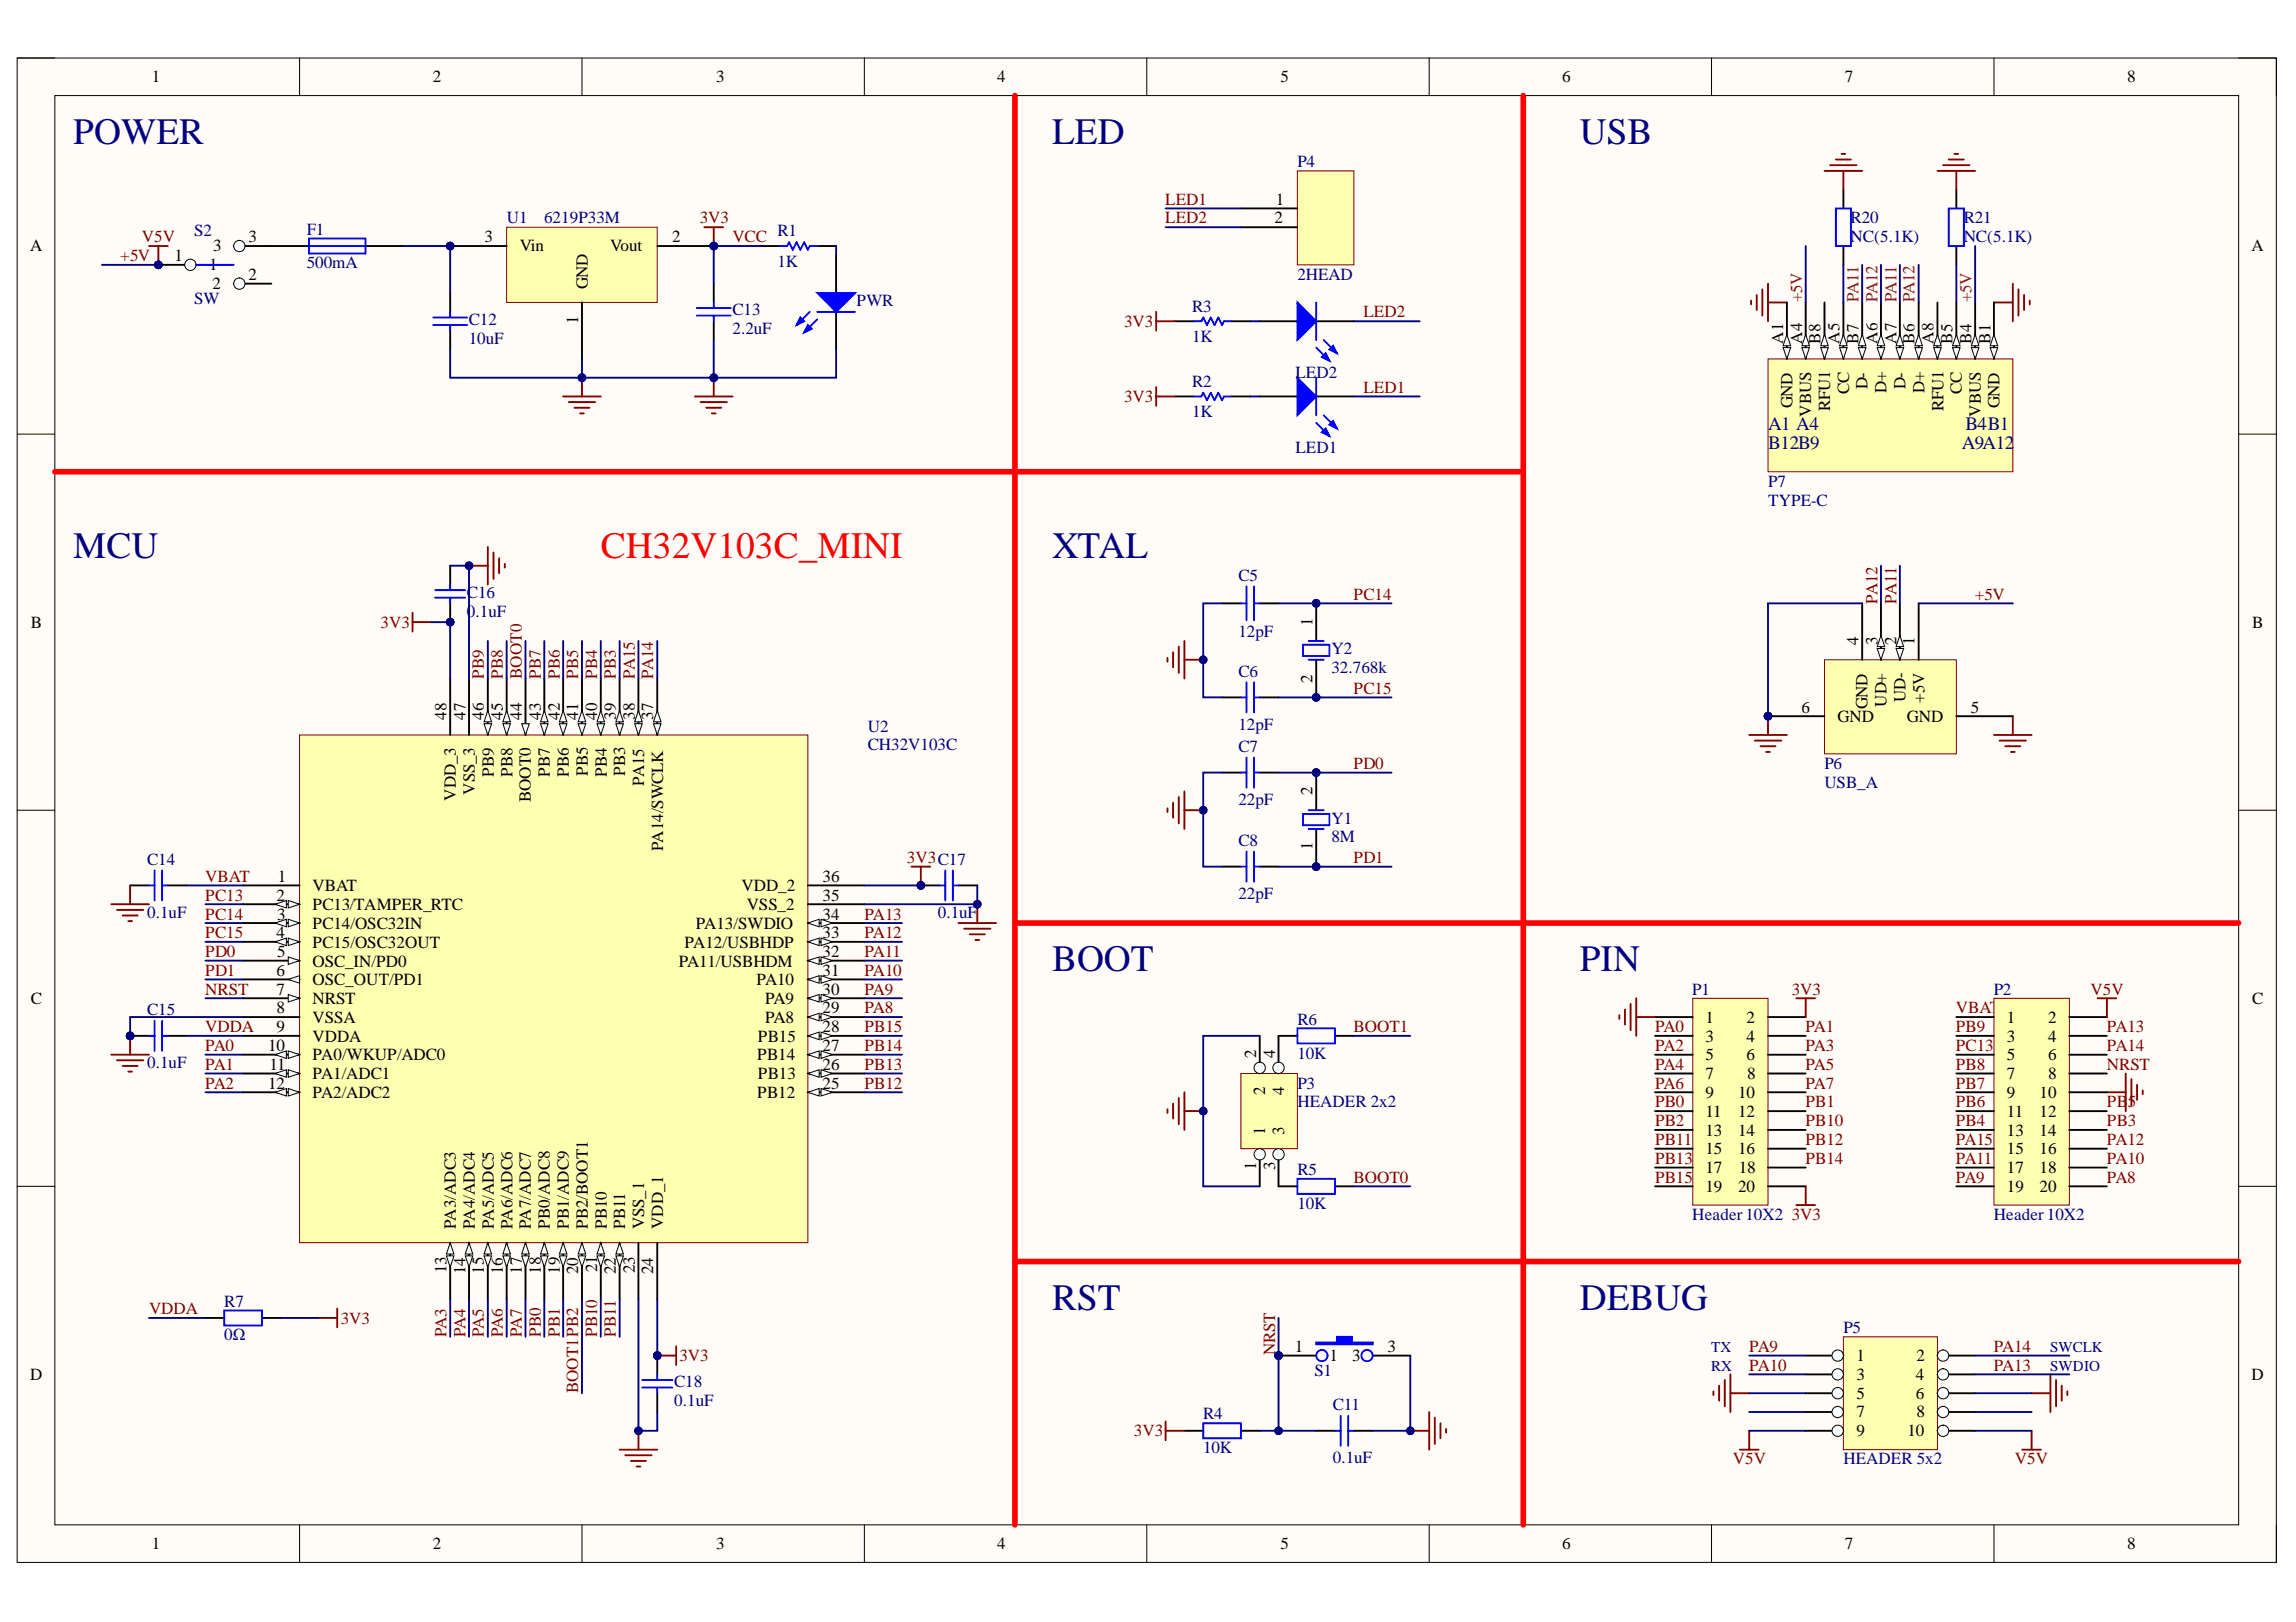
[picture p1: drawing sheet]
<svg xmlns="http://www.w3.org/2000/svg" width="297mm" height="210mm" viewBox="0 0 297 210" stroke-linecap="round" stroke-linejoin="round" font-family="sans-serif">
<defs><g id="words">
<g font-size="4.8" fill="#000080">
<text x="9.5" y="18.6">POWER</text>
<text x="136.1" y="18.6">LED</text>
<text x="204.4" y="18.6">USB</text>
<text x="9.5" y="72.2">MCU</text>
<text x="136.1" y="72.2">XTAL</text>
<text x="136.1" y="125.7">BOOT</text>
<text x="204.4" y="125.7">PIN</text>
<text x="136.1" y="169.5">RST</text>
<text x="204.4" y="169.5">DEBUG</text>
</g>
<text font-size="4.8" fill="#f00" x="77.7" y="72.2">CH32V103C_MINI</text>
<g font-size="2.5" fill="#000080">
<text x="228.8" y="58.1">B12B9</text>
<text x="228.8" y="55.6">A1 A4</text>
<text x="253.8" y="58.1">A9A12</text>
<text x="254.3" y="55.6">B4B1</text>
</g>
<g font-size="2.2">
<text x="19.6" y="10.6">1</text>
<text x="56" y="10.6">2</text>
<text x="92.6" y="10.6">3</text>
<text x="129" y="10.6">4</text>
<text x="165.6" y="10.6">5</text>
<text x="202.1" y="10.6">6</text>
<text x="238.7" y="10.6">7</text>
<text x="275.2" y="10.6">8</text>
<text x="164.9" y="28.9">2</text>
<text x="165.1" y="26.5">1</text>
<text x="3.9" y="32.5">A</text>
<text x="22.6" y="33.8">1</text>
<text x="27.1" y="35">1</text>
<text x="27.6" y="32.5">3</text>
<text x="32.1" y="31.4">3</text>
<text x="62.7" y="31.4">3</text>
<text x="67.3" y="32.5">Vin</text>
<text x="78.9" y="32.5">Vout</text>
<text x="87" y="31.4">2</text>
<text x="291.3" y="32.5">A</text>
<text x="27.5" y="37.4">2</text>
<text x="32.1" y="36.3">2</text>
<text x="74.8" y="41.9" transform="rotate(-90 74.8 41.9)">1</text>
<text x="76.1" y="37.4" transform="rotate(-90 76.1 37.4)">GND</text>
<text x="230.7" y="44.5" transform="rotate(-90 230.7 44.5)">A1</text>
<text x="233.2" y="44.5" transform="rotate(-90 233.2 44.5)">A4</text>
<text x="235.5" y="44.5" transform="rotate(-90 235.5 44.5)">B8</text>
<text x="238" y="44.5" transform="rotate(-90 238 44.5)">A5</text>
<text x="240.4" y="44.5" transform="rotate(-90 240.4 44.5)">B7</text>
<text x="242.9" y="44.5" transform="rotate(-90 242.9 44.5)">A6</text>
<text x="245.3" y="44.5" transform="rotate(-90 245.3 44.5)">A7</text>
<text x="247.7" y="44.5" transform="rotate(-90 247.7 44.5)">B6</text>
<text x="250.2" y="44.5" transform="rotate(-90 250.2 44.5)">A8</text>
<text x="252.6" y="44.5" transform="rotate(-90 252.6 44.5)">B5</text>
<text x="255.1" y="44.5" transform="rotate(-90 255.1 44.5)">B4</text>
<text x="257.5" y="44.5" transform="rotate(-90 257.5 44.5)">B1</text>
<text x="231.9" y="52.8" transform="rotate(-90 231.9 52.8)">GND</text>
<text x="234.3" y="53.9" transform="rotate(-90 234.3 53.9)">VBUS</text>
<text x="236.8" y="53.3" transform="rotate(-90 236.8 53.3)">RFU1</text>
<text x="239.2" y="51" transform="rotate(-90 239.2 51)">CC</text>
<text x="241.6" y="50.4" transform="rotate(-90 241.6 50.4)">D-</text>
<text x="244.1" y="50.9" transform="rotate(-90 244.1 50.9)">D+</text>
<text x="246.5" y="50.4" transform="rotate(-90 246.5 50.4)">D-</text>
<text x="249" y="50.9" transform="rotate(-90 249 50.9)">D+</text>
<text x="251.4" y="53.3" transform="rotate(-90 251.4 53.3)">RFU1</text>
<text x="253.8" y="51" transform="rotate(-90 253.8 51)">CC</text>
<text x="256.2" y="53.9" transform="rotate(-90 256.2 53.9)">VBUS</text>
<text x="258.7" y="52.8" transform="rotate(-90 258.7 52.8)">GND</text>
<text x="4" y="81.2">B</text>
<text x="169.8" y="81" transform="rotate(-90 169.8 81)">1</text>
<text x="240.4" y="83.4" transform="rotate(-90 240.4 83.4)">4</text>
<text x="242.9" y="83.4" transform="rotate(-90 242.9 83.4)">3</text>
<text x="245.3" y="83.4" transform="rotate(-90 245.3 83.4)">2</text>
<text x="247.7" y="83.4" transform="rotate(-90 247.7 83.4)">1</text>
<text x="291.4" y="81.2">B</text>
<text x="169.8" y="88.3" transform="rotate(-90 169.8 88.3)">2</text>
<text x="57.8" y="93.1" transform="rotate(-90 57.8 93.1)">48</text>
<text x="60.2" y="93.1" transform="rotate(-90 60.2 93.1)">47</text>
<text x="62.6" y="93.1" transform="rotate(-90 62.6 93.1)">46</text>
<text x="65.1" y="93.1" transform="rotate(-90 65.1 93.1)">45</text>
<text x="67.5" y="93.1" transform="rotate(-90 67.5 93.1)">44</text>
<text x="70" y="93.1" transform="rotate(-90 70 93.1)">43</text>
<text x="72.4" y="93.1" transform="rotate(-90 72.4 93.1)">42</text>
<text x="74.8" y="93.1" transform="rotate(-90 74.8 93.1)">41</text>
<text x="77.2" y="93.1" transform="rotate(-90 77.2 93.1)">40</text>
<text x="79.7" y="93.1" transform="rotate(-90 79.7 93.1)">39</text>
<text x="82.1" y="93.1" transform="rotate(-90 82.1 93.1)">38</text>
<text x="84.5" y="93.1" transform="rotate(-90 84.5 93.1)">37</text>
<text x="233.1" y="92.2">6</text>
<text x="237.7" y="93.4">GND</text>
<text x="241.6" y="91.8" transform="rotate(-90 241.6 91.8)">GND</text>
<text x="244.1" y="91.5" transform="rotate(-90 244.1 91.5)">UD+</text>
<text x="246.5" y="90.9" transform="rotate(-90 246.5 90.9)">UD-</text>
<text x="246.7" y="93.4">GND</text>
<text x="249" y="91" transform="rotate(-90 249 91)">+5V</text>
<text x="255" y="92.2">5</text>
<text x="63.9" y="100.5" transform="rotate(-90 63.9 100.5)">PB9</text>
<text x="66.3" y="100.5" transform="rotate(-90 66.3 100.5)">PB8</text>
<text x="71.1" y="100.5" transform="rotate(-90 71.1 100.5)">PB7</text>
<text x="73.6" y="100.5" transform="rotate(-90 73.6 100.5)">PB6</text>
<text x="76.1" y="100.4" transform="rotate(-90 76.1 100.4)">PB5</text>
<text x="78.5" y="100.5" transform="rotate(-90 78.5 100.5)">PB4</text>
<text x="80.9" y="100.4" transform="rotate(-90 80.9 100.4)">PB3</text>
<text x="83.3" y="101.7" transform="rotate(-90 83.3 101.7)">PA15</text>
<text x="59" y="103.6" transform="rotate(-90 59 103.6)">VDD_3</text>
<text x="61.4" y="102.9" transform="rotate(-90 61.4 102.9)">VSS_3</text>
<text x="68.7" y="103.8" transform="rotate(-90 68.7 103.8)">BOOT0</text>
<text x="169.8" y="102.9" transform="rotate(-90 169.8 102.9)">2</text>
<text x="85.8" y="110.1" transform="rotate(-90 85.8 110.1)">PA14/SWCLK</text>
<text x="169.8" y="110.1" transform="rotate(-90 169.8 110.1)">1</text>
<text x="35.8" y="116.6">2</text>
<text x="35.9" y="119">3</text>
<text x="36" y="114.1">1</text>
<text x="40.4" y="115.3">VBAT</text>
<text x="40.4" y="117.7">PC13/TAMPER_RTC</text>
<text x="95.9" y="115.3">VDD_2</text>
<text x="96.6" y="117.7">VSS_2</text>
<text x="106.4" y="119">34</text>
<text x="106.4" y="116.6">35</text>
<text x="106.4" y="114.1">36</text>
<text x="35.8" y="121.4">4</text>
<text x="35.9" y="123.8">5</text>
<text x="40.4" y="120.2">PC14/OSC32IN</text>
<text x="40.4" y="122.6">PC15/OSC32OUT</text>
<text x="40.4" y="125.1">OSC_IN/PD0</text>
<text x="87.8" y="125.1">PA11/USBHDM</text>
<text x="88.6" y="122.6">PA12/USBHDP</text>
<text x="90" y="120.2">PA13/SWDIO</text>
<text x="106.4" y="123.8">32</text>
<text x="106.4" y="121.4">33</text>
<text x="4" y="129.9">C</text>
<text x="35.8" y="126.3">6</text>
<text x="35.8" y="128.7">7</text>
<text x="35.8" y="131.1">8</text>
<text x="40.4" y="127.5">OSC_OUT/PD1</text>
<text x="40.4" y="129.9">NRST</text>
<text x="97.9" y="127.5">PA10</text>
<text x="99" y="129.9">PA9</text>
<text x="106.4" y="131.1">29</text>
<text x="106.4" y="128.7">30</text>
<text x="106.4" y="126.3">31</text>
<text x="291.4" y="129.9">C</text>
<text x="34.7" y="136">10</text>
<text x="35.8" y="133.6">9</text>
<text x="40.4" y="132.4">VSSA</text>
<text x="40.4" y="134.8">VDDA</text>
<text x="40.4" y="137.2">PA0/WKUP/ADC0</text>
<text x="98" y="137.2">PB14</text>
<text x="98" y="134.8">PB15</text>
<text x="99" y="132.4">PA8</text>
<text x="106.4" y="136">27</text>
<text x="106.4" y="133.6">28</text>
<text x="162.5" y="136.9" transform="rotate(-90 162.5 136.9)">2</text>
<text x="165" y="136.9" transform="rotate(-90 165 136.9)">4</text>
<text x="220.6" y="132.4">1</text>
<text x="220.6" y="134.8">3</text>
<text x="220.6" y="137.2">5</text>
<text x="226" y="132.4">2</text>
<text x="226" y="134.8">4</text>
<text x="226" y="137.2">6</text>
<text x="259.6" y="132.4">1</text>
<text x="259.6" y="134.8">3</text>
<text x="259.6" y="137.2">5</text>
<text x="265" y="132.4">2</text>
<text x="265" y="134.8">4</text>
<text x="265" y="137.2">6</text>
<text x="34.7" y="140.9">12</text>
<text x="34.9" y="138.5">11</text>
<text x="40.4" y="139.6">PA1/ADC1</text>
<text x="40.4" y="142.1">PA2/ADC2</text>
<text x="98" y="142.1">PB12</text>
<text x="98" y="139.6">PB13</text>
<text x="106.4" y="140.9">25</text>
<text x="106.4" y="138.5">26</text>
<text x="163.7" y="141.7" transform="rotate(-90 163.7 141.7)">2</text>
<text x="166.2" y="141.7" transform="rotate(-90 166.2 141.7)">4</text>
<text x="220.6" y="139.6">7</text>
<text x="220.6" y="142.1">9</text>
<text x="224.9" y="142.1">10</text>
<text x="226" y="139.6">8</text>
<text x="259.6" y="139.6">7</text>
<text x="259.6" y="142.1">9</text>
<text x="263.9" y="142.1">10</text>
<text x="265" y="139.6">8</text>
<text x="163.7" y="146.9" transform="rotate(-90 163.7 146.9)">1</text>
<text x="166.2" y="146.9" transform="rotate(-90 166.2 146.9)">3</text>
<text x="220.6" y="144.5">11</text>
<text x="220.6" y="147">13</text>
<text x="220.6" y="149.4">15</text>
<text x="224.9" y="144.5">12</text>
<text x="224.9" y="147">14</text>
<text x="224.9" y="149.4">16</text>
<text x="259.6" y="144.5">11</text>
<text x="259.6" y="147">13</text>
<text x="259.6" y="149.4">15</text>
<text x="263.9" y="144.5">12</text>
<text x="263.9" y="147">14</text>
<text x="263.9" y="149.4">16</text>
<text x="162.5" y="151.4" transform="rotate(-90 162.5 151.4)">1</text>
<text x="165" y="151.5" transform="rotate(-90 165 151.5)">3</text>
<text x="220.6" y="151.8">17</text>
<text x="220.6" y="154.3">19</text>
<text x="224.9" y="154.3">20</text>
<text x="224.9" y="151.8">18</text>
<text x="259.6" y="151.8">17</text>
<text x="259.6" y="154.3">19</text>
<text x="263.9" y="151.8">18</text>
<text x="263.9" y="154.3">20</text>
<text x="59" y="159.1" transform="rotate(-90 59 159.1)">PA3/ADC3</text>
<text x="61.4" y="159.1" transform="rotate(-90 61.4 159.1)">PA4/ADC4</text>
<text x="63.9" y="159.1" transform="rotate(-90 63.9 159.1)">PA5/ADC5</text>
<text x="66.3" y="159.1" transform="rotate(-90 66.3 159.1)">PA6/ADC6</text>
<text x="68.7" y="159.1" transform="rotate(-90 68.7 159.1)">PA7/ADC7</text>
<text x="71.1" y="159.1" transform="rotate(-90 71.1 159.1)">PB0/ADC8</text>
<text x="73.6" y="159.1" transform="rotate(-90 73.6 159.1)">PB1/ADC9</text>
<text x="76.1" y="159.1" transform="rotate(-90 76.1 159.1)">PB2/BOOT1</text>
<text x="78.5" y="159.1" transform="rotate(-90 78.5 159.1)">PB10</text>
<text x="80.9" y="159.1" transform="rotate(-90 80.9 159.1)">PB11</text>
<text x="83.3" y="159.1" transform="rotate(-90 83.3 159.1)">VSS_1</text>
<text x="85.8" y="159.1" transform="rotate(-90 85.8 159.1)">VDD_1</text>
<text x="57.8" y="164.7" transform="rotate(-90 57.8 164.7)">13</text>
<text x="60.2" y="164.9" transform="rotate(-90 60.2 164.9)">14</text>
<text x="62.6" y="164.8" transform="rotate(-90 62.6 164.8)">15</text>
<text x="65.1" y="164.9" transform="rotate(-90 65.1 164.9)">16</text>
<text x="67.5" y="164.8" transform="rotate(-90 67.5 164.8)">17</text>
<text x="70" y="164.8" transform="rotate(-90 70 164.8)">18</text>
<text x="72.4" y="164.8" transform="rotate(-90 72.4 164.8)">19</text>
<text x="74.8" y="164.9" transform="rotate(-90 74.8 164.9)">20</text>
<text x="77.2" y="164.7" transform="rotate(-90 77.2 164.7)">21</text>
<text x="79.7" y="164.9" transform="rotate(-90 79.7 164.9)">22</text>
<text x="82.1" y="164.7" transform="rotate(-90 82.1 164.7)">23</text>
<text x="84.5" y="164.9" transform="rotate(-90 84.5 164.9)">24</text>
<text x="3.9" y="178.6">D</text>
<text x="167.5" y="175">1</text>
<text x="172" y="176.2">1</text>
<text x="174.9" y="176.2">3</text>
<text x="179.5" y="175">3</text>
<text x="240.2" y="176.2">1</text>
<text x="240.2" y="178.6">3</text>
<text x="247.9" y="178.6">4</text>
<text x="248" y="176.2">2</text>
<text x="291.3" y="178.6">D</text>
<text x="240.2" y="181.1">5</text>
<text x="240.2" y="183.4">7</text>
<text x="240.2" y="185.9">9</text>
<text x="246.8" y="185.9">10</text>
<text x="247.9" y="181.1">6</text>
<text x="248" y="183.4">8</text>
<text x="19.6" y="200.5">1</text>
<text x="56" y="200.5">2</text>
<text x="92.6" y="200.5">3</text>
<text x="129" y="200.5">4</text>
<text x="165.6" y="200.5">5</text>
<text x="202.1" y="200.5">6</text>
<text x="238.7" y="200.5">7</text>
<text x="275.2" y="200.5">8</text>
</g>
<g font-size="2.2" fill="#000080">
<text x="167.8" y="21.6">P4</text>
<text x="65.6" y="28.9">U1</text>
<text x="70.4" y="28.9">6219P33M</text>
<text x="239.4" y="28.9">R20</text>
<text x="254" y="28.9">R21</text>
<text x="25.1" y="30.6">S2</text>
<text x="39.7" y="30.4">F1</text>
<text x="39.7" y="34.7">500mA</text>
<text x="100.6" y="34.6">1K</text>
<text x="100.6" y="30.6">R1</text>
<text x="239.4" y="31.4">NC(5.1K)</text>
<text x="254" y="31.4">NC(5.1K)</text>
<text x="25.1" y="39.4">SW</text>
<text x="94.7" y="40.8">C13</text>
<text x="110.8" y="39.6">PWR</text>
<text x="154.2" y="40.4">R3</text>
<text x="167.8" y="36.3">2HEAD</text>
<text x="60.7" y="42.1">C12</text>
<text x="60.7" y="44.5">10uF</text>
<text x="94.7" y="43.3">2.2uF</text>
<text x="154.2" y="44.3">1K</text>
<text x="154.2" y="50.1">R2</text>
<text x="167.6" y="48.9">LED2</text>
<text x="154.2" y="54">1K</text>
<text x="167.6" y="58.7">LED1</text>
<text x="228.8" y="63">P7</text>
<text x="228.8" y="65.4">TYPE-C</text>
<text x="60.4" y="77.3">C16</text>
<text x="160.2" y="75.1">C5</text>
<text x="60.4" y="79.8">0.1uF</text>
<text x="160.2" y="82.5">12pF</text>
<text x="160.2" y="87.6">C6</text>
<text x="172.2" y="84.7">Y2</text>
<text x="172.2" y="87.1">32.768k</text>
<text x="112.3" y="94.7">U2</text>
<text x="160.2" y="94.4">12pF</text>
<text x="112.3" y="97">CH32V103C</text>
<text x="160.2" y="97.3">C7</text>
<text x="236" y="99.5">P6</text>
<text x="236" y="101.9">USB_A</text>
<text x="160.2" y="104.1">22pF</text>
<text x="172.2" y="106.6">Y1</text>
<text x="19" y="111.9">C14</text>
<text x="160.2" y="109.5">C8</text>
<text x="172.2" y="109">8M</text>
<text x="19" y="118.8">0.1uF</text>
<text x="121.3" y="118.8">0.1uF</text>
<text x="160.2" y="116.3">22pF</text>
<text x="19" y="131.4">C15</text>
<text x="218.9" y="128.7">P1</text>
<text x="257.9" y="128.7">P2</text>
<text x="167.8" y="132.6">R6</text>
<text x="167.8" y="137">10K</text>
<text x="19" y="138.2">0.1uF</text>
<text x="167.8" y="140.9">P3</text>
<text x="167.8" y="143.3">HEADER 2x2</text>
<text x="167.8" y="152.1">R5</text>
<text x="167.8" y="156.5">10K</text>
<text x="218.9" y="157.9">Header10X2</text>
<text x="257.9" y="157.9">Header10X2</text>
<text x="29" y="169.1">R7</text>
<text x="29" y="173.5">0Ω</text>
<text x="238.5" y="172.5">P5</text>
<text x="87.2" y="179.5">C18</text>
<text x="170" y="178.1">S1</text>
<text x="87.2" y="182">0.1uF</text>
<text x="155.7" y="183.7">R4</text>
<text x="172.4" y="182.5">C11</text>
<text x="155.7" y="188.1">10K</text>
<text x="172.4" y="189.3">0.1uF</text>
<text x="238.5" y="189.5">HEADER 5x2</text>
</g>
<g font-size="2.2" fill="#800000">
<text x="90.5" y="28.9">3V3</text>
<text x="150.8" y="26.5">LED1</text>
<text x="150.8" y="28.9">LED2</text>
<text x="15.6" y="33.8">+5V</text>
<text x="18.4" y="31.4">V5V</text>
<text x="94.7" y="31.4">VCC</text>
<text x="176.4" y="41.1">LED2</text>
<text x="145.4" y="42.3">3V3</text>
<text x="145.4" y="52.1">3V3</text>
<text x="176.4" y="50.8">LED1</text>
<text x="175.1" y="77.6">PC14</text>
<text x="255.5" y="77.6">+5V</text>
<text x="49.2" y="81.2">3V3</text>
<text x="242.9" y="78.1" transform="rotate(-90 242.9 78.1)">PA12</text>
<text x="245.3" y="78.1" transform="rotate(-90 245.3 78.1)">PA11</text>
<text x="62.6" y="87.8" transform="rotate(-90 62.6 87.8)">PB9</text>
<text x="65.1" y="87.8" transform="rotate(-90 65.1 87.8)">PB8</text>
<text x="67.5" y="87.8" transform="rotate(-90 67.5 87.8)">BOOT0</text>
<text x="70" y="87.8" transform="rotate(-90 70 87.8)">PB7</text>
<text x="72.4" y="87.8" transform="rotate(-90 72.4 87.8)">PB6</text>
<text x="74.8" y="87.8" transform="rotate(-90 74.8 87.8)">PB5</text>
<text x="77.2" y="87.8" transform="rotate(-90 77.2 87.8)">PB4</text>
<text x="79.7" y="87.8" transform="rotate(-90 79.7 87.8)">PB3</text>
<text x="82.1" y="87.8" transform="rotate(-90 82.1 87.8)">PA15</text>
<text x="84.5" y="87.8" transform="rotate(-90 84.5 87.8)">PA14</text>
<text x="175.1" y="89.8">PC15</text>
<text x="175.1" y="99.5">PD0</text>
<text x="117.3" y="111.7">3V3C17</text>
<text x="175.1" y="111.7">PD1</text>
<text x="26.6" y="114.1">VBAT</text>
<text x="26.6" y="116.6">PC13</text>
<text x="26.6" y="119">PC14</text>
<text x="111.8" y="119">PA13</text>
<text x="26.6" y="121.4">PC15</text>
<text x="26.6" y="123.8">PD0</text>
<text x="111.8" y="121.4">PA12</text>
<text x="111.8" y="123.8">PA11</text>
<text x="26.6" y="126.3">PD1</text>
<text x="26.6" y="128.7">NRST</text>
<text x="111.8" y="126.3">PA10</text>
<text x="111.8" y="128.7">PA9</text>
<text x="111.8" y="131.1">PA8</text>
<text x="231.8" y="128.7">3V3</text>
<text x="253" y="131.1">VBAT</text>
<text x="270.5" y="128.7">V5V</text>
<text x="26.6" y="136">PA0</text>
<text x="26.6" y="133.6">VDDA</text>
<text x="111.8" y="133.6">PB15</text>
<text x="111.8" y="136">PB14</text>
<text x="175.1" y="133.6">BOOT1</text>
<text x="214.1" y="133.6">PA0</text>
<text x="214.1" y="136">PA2</text>
<text x="233.6" y="133.6">PA1</text>
<text x="233.6" y="136">PA3</text>
<text x="253" y="133.6">PB9</text>
<text x="253" y="136">PC13</text>
<text x="272.6" y="133.6">PA13</text>
<text x="272.6" y="136">PA14</text>
<text x="26.6" y="138.5">PA1</text>
<text x="26.6" y="140.9">PA2</text>
<text x="111.8" y="138.5">PB13</text>
<text x="111.8" y="140.9">PB12</text>
<text x="214.1" y="138.5">PA4</text>
<text x="214.1" y="140.9">PA6</text>
<text x="214.1" y="143.3">PB0</text>
<text x="233.6" y="138.5">PA5</text>
<text x="233.6" y="140.9">PA7</text>
<text x="233.6" y="143.3">PB1</text>
<text x="253" y="143.3">PB6</text>
<text x="253" y="140.9">PB7</text>
<text x="253" y="138.5">PB8</text>
<text x="272.6" y="143.3">PB</text>
<text x="272.6" y="138.5">NRST</text>
<text x="275.3" y="143.3">5</text>
<text x="214.1" y="145.7">PB2</text>
<text x="214.1" y="148.2">PB11</text>
<text x="233.6" y="145.7">PB10</text>
<text x="233.6" y="148.2">PB12</text>
<text x="253" y="145.7">PB4</text>
<text x="253" y="148.2">PA15</text>
<text x="272.6" y="148.2">PA12</text>
<text x="272.6" y="145.7">PB3</text>
<text x="175.1" y="153.1">BOOT0</text>
<text x="214.1" y="150.6">PB13</text>
<text x="214.1" y="153.1">PB15</text>
<text x="233.6" y="150.6">PB14</text>
<text x="253" y="153.1">PA9</text>
<text x="253" y="150.6">PA11</text>
<text x="272.6" y="153.1">PA8</text>
<text x="272.6" y="150.6">PA10</text>
<text x="231.8" y="157.9">3V3</text>
<text x="19.3" y="170.1">VDDA</text>
<text x="44.1" y="171.3">3V3</text>
<text x="57.8" y="173" transform="rotate(-90 57.8 173)">PA3</text>
<text x="60.2" y="173" transform="rotate(-90 60.2 173)">PA4</text>
<text x="62.6" y="173" transform="rotate(-90 62.6 173)">PA5</text>
<text x="65.1" y="173" transform="rotate(-90 65.1 173)">PA6</text>
<text x="67.5" y="173" transform="rotate(-90 67.5 173)">PA7</text>
<text x="70" y="173" transform="rotate(-90 70 173)">PB0</text>
<text x="72.4" y="173" transform="rotate(-90 72.4 173)">PB1</text>
<text x="77.2" y="173" transform="rotate(-90 77.2 173)">PB10</text>
<text x="79.7" y="173" transform="rotate(-90 79.7 173)">PB11</text>
<text x="87.9" y="176.2">3V3</text>
<text x="165" y="175.4" transform="rotate(-90 165 175.4)">NRST</text>
<text x="226.3" y="175">PA9</text>
<text x="226.3" y="177.4">PA10</text>
<text x="257.9" y="177.4">PA13</text>
<text x="257.9" y="175">PA14</text>
<text x="74.8" y="180.3" transform="rotate(-90 74.8 180.3)">BOOT1PB2</text>
<text x="146.7" y="185.9">3V3</text>
<text x="224.2" y="189.5">V5V</text>
<text x="260.6" y="189.5">V5V</text>
</g>
<g font-size="2.2" fill="#781915">
<text x="233.2" y="39.1" transform="rotate(-90 233.2 39.1)">+5V</text>
<text x="240.4" y="39.1" transform="rotate(-90 240.4 39.1)">PA11</text>
<text x="242.9" y="39.1" transform="rotate(-90 242.9 39.1)">PA12</text>
<text x="245.3" y="39.1" transform="rotate(-90 245.3 39.1)">PA11</text>
<text x="247.7" y="39.1" transform="rotate(-90 247.7 39.1)">PA12</text>
<text x="255.1" y="39.1" transform="rotate(-90 255.1 39.1)">+5V</text>
</g>
<g font-size="1.9" fill="#000080">
<text x="221.4" y="177.4">RX</text>
<text x="221.4" y="175">TX</text>
<text x="265.2" y="175">SWCLK</text>
<text x="265.2" y="177.4">SWDIO</text>
</g>
</g></defs>
<path d="M2.2 7.5h292.3v194.7h-292.3z" fill-rule="evenodd" fill="#fffcf8"/>
<path d="M2.2 7.5h292.3v194.7h-292.3z" fill="none" stroke="#000" stroke-width=".13"/>
<path d="M7.1 12.4h282.5v184.9h-282.5z" fill-rule="evenodd" fill="#fffcf8"/>
<g fill="none" stroke="#000" stroke-width=".13">
<path d="M2.2 7.5h4.9M7.1 12.4h282.5v184.9h-282.5zM38.8 7.5v4.9M75.3 7.5v4.9M111.8 7.5v4.9M148.4 7.5v4.9M184.9 7.5v4.9M221.4 7.5v4.9M258 7.5v4.9M289.6 7.5h4.9v4.9M2.2 56.2h4.9M289.6 56.2h4.9"/>
<path d="M2.2 104.9h4.9M289.6 104.9h4.9M2.2 153.5h4.9M289.6 153.5h4.9M38.8 197.3v4.9M75.3 197.3v4.9M111.8 197.3v4.9M148.4 197.3v4.9M184.9 197.3v4.9M221.4 197.3v4.9M258 197.3v4.9M294.5 197.3v4.9"/>
</g>
<path d="M151 143.5v.5M151.8 142.8v2M152.5 142.1v3.4M153.2 141.4v4.8M153.2 143.8h2.5" fill="none" stroke="#800000" stroke-width=".24"/>
<circle cx="155.7" cy="143.8" r=".49" fill="#000080"/>
<circle cx="155.7" cy="143.8" r=".49" fill="none" stroke="#000080" stroke-width=".13"/>
<path d="M153.2 185.2h2.5M160.5 185.2h2.5M170.3 185.2h2.4M175.1 185.2h2.5" fill="none" stroke="#000" stroke-width=".24"/>
<path d="M155.7 184.2h4.8v1.9h-4.8zM172.7 185.2h.7M173.4 183.2v3.9M174.4 183.2v3.9M174.4 185.2h.7" fill="none" stroke="#00f" stroke-width=".24"/>
<circle cx="165.4" cy="175.4" r=".49" fill="#000080"/>
<circle cx="165.4" cy="175.4" r=".49" fill="none" stroke="#000080" stroke-width=".13"/>
<path d="M165.4 175.4h4.9" fill="none" stroke="#000" stroke-width=".24"/>
<circle cx="165.4" cy="175.4" r=".49" fill="#000080"/>
<circle cx="165.4" cy="175.4" r=".49" fill="none" stroke="#000080" stroke-width=".13"/>
<path d="M177.6 175.4h4.9" fill="none" stroke="#000" stroke-width=".24"/>
<path d="M170.3 173.7h2.7v-.7h1.9v.7h2.7v.3h-7.3z" fill-rule="evenodd" fill="#00f"/>
<g fill="none" stroke="#00f" stroke-width=".24">
<path d="M170.3 173.7h2.7v-.7h1.9v.7h2.7v.3h-7.3z"/>
<circle cx="171" cy="175.4" r=".73"/>
<circle cx="176.9" cy="175.4" r=".73"/>
</g>
<path d="M182.5 185.2h2.4M184.9 182.7v4.9M185.6 183.5v3.4M186.4 184.2v1.9M187.1 184.9v.5" fill="none" stroke="#800000" stroke-width=".24"/>
<circle cx="182.5" cy="185.2" r=".49" fill="#000080"/>
<circle cx="182.5" cy="185.2" r=".49" fill="none" stroke="#000080" stroke-width=".13"/>
<path d="M150.8 183.9v2.5M150.8 185.2h2.4" fill="none" stroke="#800000" stroke-width=".24"/>
<circle cx="165.4" cy="175.4" r=".49" fill="#000080"/>
<circle cx="165.4" cy="175.4" r=".49" fill="none" stroke="#000080" stroke-width=".13"/>
<circle cx="170.3" cy="78.1" r=".49" fill="#000080"/>
<circle cx="170.3" cy="78.1" r=".49" fill="none" stroke="#000080" stroke-width=".13"/>
<circle cx="170.3" cy="90.2" r=".49" fill="#000080"/>
<circle cx="170.3" cy="90.2" r=".49" fill="none" stroke="#000080" stroke-width=".13"/>
<path d="M170.3 78.1v4.8" fill="none" stroke="#000" stroke-width=".24"/>
<circle cx="170.3" cy="78.1" r=".49" fill="#000080"/>
<circle cx="170.3" cy="78.1" r=".49" fill="none" stroke="#000080" stroke-width=".13"/>
<path d="M170.3 85.4v4.8" fill="none" stroke="#000" stroke-width=".24"/>
<circle cx="170.3" cy="90.2" r=".49" fill="#000080"/>
<circle cx="170.3" cy="90.2" r=".49" fill="none" stroke="#000080" stroke-width=".13"/>
<path d="M160.5 90.2h.8M161.3 88.3v3.9M162.2 88.3v3.9M162.2 90.2h.8M168.6 83.4h3.4v1.5h-3.4zM169.3 85.4h2M169.3 82.9h2" fill="none" stroke="#00f" stroke-width=".24"/>
<path d="M158.1 90.2h2.4M163 90.2h2.4" fill="none" stroke="#000" stroke-width=".24"/>
<path d="M151 85.1v.5M151.8 84.4v2M152.5 83.7v3.4M153.2 82.9v4.9M153.2 85.4h2.5" fill="none" stroke="#800000" stroke-width=".24"/>
<circle cx="155.7" cy="85.4" r=".49" fill="#000080"/>
<circle cx="155.7" cy="85.4" r=".49" fill="none" stroke="#000080" stroke-width=".13"/>
<circle cx="170.3" cy="112.1" r=".49" fill="#000080"/>
<circle cx="170.3" cy="112.1" r=".49" fill="none" stroke="#000080" stroke-width=".13"/>
<circle cx="170.3" cy="100" r=".49" fill="#000080"/>
<circle cx="170.3" cy="100" r=".49" fill="none" stroke="#000080" stroke-width=".13"/>
<path d="M170.3 107.3v4.9" fill="none" stroke="#000" stroke-width=".24"/>
<circle cx="170.3" cy="112.1" r=".49" fill="#000080"/>
<circle cx="170.3" cy="112.1" r=".49" fill="none" stroke="#000080" stroke-width=".13"/>
<path d="M170.3 100v4.9" fill="none" stroke="#000" stroke-width=".24"/>
<circle cx="170.3" cy="100" r=".49" fill="#000080"/>
<circle cx="170.3" cy="100" r=".49" fill="none" stroke="#000080" stroke-width=".13"/>
<g fill="none" stroke="#00f" stroke-width=".24">
<path d="M160.5 100h.8M161.3 98v3.9M162.2 98v3.9M162.2 100h.8M160.5 112.2h.8M161.3 110.2v3.9M162.2 110.2v3.9M162.2 112.2h.8M168.6 105.3h3.4v1.5h-3.4zM169.3 104.9h2M169.3 107.3h2M167.8 133.1h4.9v1.9h-4.9z"/>
<path d="M167.8 152.5h4.9v2h-4.9z"/>
</g>
<path d="M158.1 100h2.4M163 100h2.4M158.1 112.2h2.4M163 112.2h2.4M165.4 134.1h2.4M172.7 134.1h2.4M165.4 153.5h2.4M172.7 153.5h2.4" fill="none" stroke="#000" stroke-width=".24"/>
<path d="M151 104.6v.5M151.8 103.9v1.9M152.5 103.1v3.5M153.2 102.4v4.9M153.2 104.9h2.5" fill="none" stroke="#800000" stroke-width=".24"/>
<circle cx="155.7" cy="104.9" r=".49" fill="#000080"/>
<circle cx="155.7" cy="104.9" r=".49" fill="none" stroke="#000080" stroke-width=".13"/>
<path d="M19.3 31.8h2.4M20.5 31.8v2.5" fill="none" stroke="#800000" stroke-width=".24"/>
<circle cx="20.5" cy="34.3" r=".49" fill="#000080"/>
<circle cx="20.5" cy="34.3" r=".49" fill="none" stroke="#000080" stroke-width=".13"/>
<path d="M35.1 31.8h4.9M47.3 31.8h4.8" fill="none" stroke="#000" stroke-width=".24"/>
<path d="M40 30.9h7.3v1.9h-7.3zM40 31.8h7.3" fill="none" stroke="#00f" stroke-width=".24"/>
<path d="M91.1 29.4h2.5M92.3 29.4v2.4" fill="none" stroke="#800000" stroke-width=".24"/>
<circle cx="92.3" cy="31.8" r=".49" fill="#000080"/>
<circle cx="92.3" cy="31.8" r=".49" fill="none" stroke="#000080" stroke-width=".13"/>
<path d="M72.9 51.3h4.8M73.6 52h3.4M74.3 52.8h2M75 53.5h.5M75.3 48.9v2.4" fill="none" stroke="#800000" stroke-width=".24"/>
<circle cx="75.3" cy="48.9" r=".49" fill="#000080"/>
<circle cx="75.3" cy="48.9" r=".49" fill="none" stroke="#000080" stroke-width=".13"/>
<path d="M89.9 51.3h4.9M90.6 52h3.4M91.4 52.8h1.9M92.1 53.5h.5M92.3 48.9v2.4" fill="none" stroke="#800000" stroke-width=".24"/>
<circle cx="92.3" cy="48.9" r=".49" fill="#000080"/>
<circle cx="92.3" cy="48.9" r=".49" fill="none" stroke="#000080" stroke-width=".13"/>
<path d="M108.2 33.1v4.8M108.2 40.4v4.8" fill="none" stroke="#000" stroke-width=".24"/>
<path d="M105.7 37.9h4.9l-2.4 2.5z" fill="#00f"/>
<path d="M105.7 37.9h4.9l-2.4 2.5zM104.8 40.4l-1.7 1.7M105.7 41.3l-1.7 1.7" fill="none" stroke="#00f" stroke-width=".24"/>
<path d="M104.5 42.1l.5 .4-1 .5z" fill="#00f"/>
<path d="M104.5 42.1l.5 .4-1 .5z" fill="none" stroke="#00f" stroke-width=".24"/>
<path d="M103.5 41.1l.5 .5-.9 .5z" fill="#00f"/>
<path d="M100.9 31.8h.9l.3-.4 .5 .9 .5-.9 .4 .9 .5-.9 .5 .9 .3-.5h.9M103.5 41.1l.5 .5-.9 .5zM105.7 40.4h4.9" fill="none" stroke="#00f" stroke-width=".24"/>
<path d="M98.4 31.8h2.5M105.7 31.8h2.5" fill="none" stroke="#000" stroke-width=".24"/>
<circle cx="20.5" cy="34.3" r=".49" fill="#000080"/>
<circle cx="20.5" cy="34.3" r=".49" fill="none" stroke="#000080" stroke-width=".13"/>
<path d="M20.5 34.3h4.9" fill="none" stroke="#000" stroke-width=".24"/>
<circle cx="24.6" cy="34.3" r=".73" fill="#f8fcff"/>
<circle cx="24.6" cy="34.3" r=".73" fill="none" stroke="#000" stroke-width=".13"/>
<circle cx="20.5" cy="34.3" r=".49" fill="#000080"/>
<circle cx="20.5" cy="34.3" r=".49" fill="none" stroke="#000080" stroke-width=".13"/>
<path d="M30.2 31.8h4.9" fill="none" stroke="#000" stroke-width=".24"/>
<circle cx="31" cy="31.8" r=".73" fill="#f8fcff"/>
<circle cx="31" cy="31.8" r=".73" fill="none" stroke="#000" stroke-width=".13"/>
<path d="M30.2 36.7h4.9" fill="none" stroke="#000" stroke-width=".24"/>
<circle cx="31" cy="36.7" r=".73" fill="#f8fcff"/>
<circle cx="31" cy="36.7" r=".73" fill="none" stroke="#000" stroke-width=".13"/>
<path d="M25.4 34.3h4.8" fill="none" stroke="#00f" stroke-width=".24"/>
<path d="M226.3 95.1h4.9M227 95.8h3.4M227.8 96.6h1.9M228.5 97.3h.5M228.7 92.7v2.4" fill="none" stroke="#800000" stroke-width=".24"/>
<circle cx="228.7" cy="92.7" r=".49" fill="#000080"/>
<circle cx="228.7" cy="92.7" r=".49" fill="none" stroke="#000080" stroke-width=".13"/>
<path d="M258 95.1h4.8M258.7 95.8h3.4M259.4 96.6h2M260.2 97.3h.4M260.4 92.7v2.4" fill="none" stroke="#800000" stroke-width=".24"/>
<circle cx="228.7" cy="92.7" r=".49" fill="#000080"/>
<circle cx="228.7" cy="92.7" r=".49" fill="none" stroke="#000080" stroke-width=".13"/>
<path d="M236 85.4h17.1v12.2h-17.1z" fill-rule="evenodd" fill="#ffffb0"/>
<path d="M236 85.4h17.1v12.2h-17.1z" fill="none" stroke="#800000" stroke-width=".13"/>
<path d="M240.9 78.1v7.3M248.2 78.1v7.3M228.7 92.7h7.3" fill="none" stroke="#000" stroke-width=".24"/>
<circle cx="228.7" cy="92.7" r=".49" fill="#000080"/>
<circle cx="228.7" cy="92.7" r=".49" fill="none" stroke="#000080" stroke-width=".13"/>
<path d="M243.3 78.1v7.3" fill="none" stroke="#000" stroke-width=".24"/>
<path d="M242.9 83.9h.9l-.5 1.5z" fill="#f8fcff"/>
<path d="M242.9 83.9h.9l-.5 1.5z" fill="none" stroke="#000" stroke-width=".13"/>
<path d="M243.3 82.2l.5 1.5h-.9z" fill="#f8fcff"/>
<path d="M243.3 82.2l.5 1.5h-.9z" fill="none" stroke="#000" stroke-width=".13"/>
<path d="M245.8 78.1v7.3" fill="none" stroke="#000" stroke-width=".24"/>
<path d="M245.3 83.9h1l-.5 1.5z" fill="#f8fcff"/>
<path d="M245.3 83.9h1l-.5 1.5z" fill="none" stroke="#000" stroke-width=".13"/>
<path d="M245.8 82.2l.5 1.5h-1z" fill="#f8fcff"/>
<path d="M245.8 82.2l.5 1.5h-1z" fill="none" stroke="#000" stroke-width=".13"/>
<path d="M163 51.3h4.8M170.3 51.3h4.8M253.1 92.7h7.3M26.6 170.6h2.4M33.9 170.6h2.4" fill="none" stroke="#000" stroke-width=".24"/>
<path d="M275 138.9v4.9M275.7 139.7v3.4M272.6 141.4h2.4M276.5 140.4v1.9M277.2 141.1v.5M41.2 170.6h2.4M43.6 169.3v2.5" fill="none" stroke="#800000" stroke-width=".24"/>
<path d="M29 169.6h4.9v1.9h-4.9z" fill="none" stroke="#00f" stroke-width=".24"/>
<path d="M167.8 48.9l2.5 2.4-2.5 2.4z" fill="#00f"/>
<path d="M167.8 48.9l2.5 2.4-2.5 2.4zM170.3 54.7l1.7 1.7M171.3 53.7l1.7 1.7" fill="none" stroke="#00f" stroke-width=".24"/>
<path d="M172 55l.5-.5 .5 .9z" fill="#00f"/>
<path d="M172 55l.5-.5 .5 .9z" fill="none" stroke="#00f" stroke-width=".24"/>
<path d="M171 55.9l.5-.5 .5 1z" fill="#00f"/>
<path d="M154.4 51.3h1l.3-.5 .5 1 .4-1 .5 1 .5-1 .5 1 .2-.5h1M170.3 48.9v4.8M171 55.9l.5-.5 .5 1z" fill="none" stroke="#00f" stroke-width=".24"/>
<path d="M152 51.3h2.4M159.3 51.3h2.5M163 41.6h4.8M170.3 41.6h4.8" fill="none" stroke="#000" stroke-width=".24"/>
<path d="M167.8 39.1l2.5 2.5-2.5 2.4z" fill="#00f"/>
<path d="M167.8 39.1l2.5 2.5-2.5 2.4zM170.3 45l1.7 1.7M171.3 44l1.7 1.7" fill="none" stroke="#00f" stroke-width=".24"/>
<path d="M172 45.2l.5-.5 .5 1z" fill="#00f"/>
<path d="M172 45.2l.5-.5 .5 1z" fill="none" stroke="#00f" stroke-width=".24"/>
<path d="M171 46.2l.5-.5 .5 1z" fill="#00f"/>
<path d="M170.3 39.1v4.9M154.4 41.6h1l.3-.5 .5 1 .4-1 .5 1 .5-1 .5 1 .2-.5h1M171 46.2l.5-.5 .5 1z" fill="none" stroke="#00f" stroke-width=".24"/>
<path d="M152 41.6h2.4M159.3 41.6h2.5" fill="none" stroke="#000" stroke-width=".24"/>
<path d="M167.8 22.1h7.3v12.2h-7.3z" fill-rule="evenodd" fill="#ffffb0"/>
<path d="M167.8 22.1h7.3v12.2h-7.3z" fill="none" stroke="#800000" stroke-width=".13"/>
<path d="M160.5 27h7.3M160.5 29.4h7.3" fill="none" stroke="#000" stroke-width=".24"/>
<path d="M226.5 38.9v.5M227.3 38.2v1.9M228 37.4v3.4M228.7 36.7v4.9M228.7 39.1h2.5M258 39.1h2.4M260.4 36.7v4.9M261.1 37.4v3.4M261.9 38.2v1.9M262.6 38.9v.5" fill="none" stroke="#800000" stroke-width=".24"/>
<path d="M228.7 46.4h31.7v14.6h-31.7z" fill-rule="evenodd" fill="#ffffb0"/>
<path d="M228.7 46.4h31.7v14.6h-31.7z" fill="none" stroke="#800000" stroke-width=".13"/>
<path d="M258 39.1v7.3" fill="none" stroke="#000" stroke-width=".24"/>
<path d="M257.5 45h.9l-.4 1.4z" fill="#f8fcff"/>
<path d="M257.5 45h.9l-.4 1.4z" fill="none" stroke="#000" stroke-width=".13"/>
<path d="M258 43.3l.4 1.4h-.9z" fill="#f8fcff"/>
<path d="M258 43.3l.4 1.4h-.9z" fill="none" stroke="#000" stroke-width=".13"/>
<path d="M255.5 39.1v7.3" fill="none" stroke="#000" stroke-width=".24"/>
<path d="M255 45h1l-.5 1.4z" fill="#f8fcff"/>
<path d="M255 45h1l-.5 1.4z" fill="none" stroke="#000" stroke-width=".13"/>
<path d="M255.5 43.3l.5 1.4h-1z" fill="#f8fcff"/>
<path d="M255.5 43.3l.5 1.4h-1z" fill="none" stroke="#000" stroke-width=".13"/>
<path d="M253.1 39.1v7.3" fill="none" stroke="#000" stroke-width=".24"/>
<path d="M252.6 45h1l-.5 1.4z" fill="#f8fcff"/>
<path d="M252.6 45h1l-.5 1.4z" fill="none" stroke="#000" stroke-width=".13"/>
<path d="M253.1 43.3l.5 1.4h-1z" fill="#f8fcff"/>
<path d="M253.1 43.3l.5 1.4h-1z" fill="none" stroke="#000" stroke-width=".13"/>
<path d="M248.2 39.1v7.3" fill="none" stroke="#000" stroke-width=".24"/>
<path d="M247.7 45h1l-.5 1.4z" fill="#f8fcff"/>
<path d="M247.7 45h1l-.5 1.4z" fill="none" stroke="#000" stroke-width=".13"/>
<path d="M248.2 43.3l.5 1.4h-1z" fill="#f8fcff"/>
<path d="M248.2 43.3l.5 1.4h-1z" fill="none" stroke="#000" stroke-width=".13"/>
<path d="M240.9 39.1v7.3" fill="none" stroke="#000" stroke-width=".24"/>
<path d="M240.4 45h1l-.5 1.4z" fill="#f8fcff"/>
<path d="M240.4 45h1l-.5 1.4z" fill="none" stroke="#000" stroke-width=".13"/>
<path d="M240.9 43.3l.5 1.4h-1z" fill="#f8fcff"/>
<path d="M240.9 43.3l.5 1.4h-1z" fill="none" stroke="#000" stroke-width=".13"/>
<path d="M236 39.1v7.3" fill="none" stroke="#000" stroke-width=".24"/>
<path d="M235.6 45h.9l-.5 1.4z" fill="#f8fcff"/>
<path d="M235.6 45h.9l-.5 1.4z" fill="none" stroke="#000" stroke-width=".13"/>
<path d="M236 43.3l.5 1.4h-.9z" fill="#f8fcff"/>
<path d="M236 43.3l.5 1.4h-.9z" fill="none" stroke="#000" stroke-width=".13"/>
<path d="M231.2 39.1v7.3" fill="none" stroke="#000" stroke-width=".24"/>
<path d="M230.7 45h1l-.5 1.4z" fill="#f8fcff"/>
<path d="M230.7 45h1l-.5 1.4z" fill="none" stroke="#000" stroke-width=".13"/>
<path d="M231.2 43.3l.5 1.4h-1z" fill="#f8fcff"/>
<path d="M231.2 43.3l.5 1.4h-1z" fill="none" stroke="#000" stroke-width=".13"/>
<path d="M233.6 39.1v7.3" fill="none" stroke="#000" stroke-width=".24"/>
<path d="M233.1 45h1l-.5 1.4z" fill="#f8fcff"/>
<path d="M233.1 45h1l-.5 1.4z" fill="none" stroke="#000" stroke-width=".13"/>
<path d="M233.6 43.3l.5 1.4h-1z" fill="#f8fcff"/>
<path d="M233.6 43.3l.5 1.4h-1z" fill="none" stroke="#000" stroke-width=".13"/>
<path d="M238.5 39.1v7.3" fill="none" stroke="#000" stroke-width=".24"/>
<path d="M238 45h1l-.5 1.4z" fill="#f8fcff"/>
<path d="M238 45h1l-.5 1.4z" fill="none" stroke="#000" stroke-width=".13"/>
<path d="M238.5 43.3l.5 1.4h-1z" fill="#f8fcff"/>
<path d="M238.5 43.3l.5 1.4h-1z" fill="none" stroke="#000" stroke-width=".13"/>
<path d="M243.3 39.1v7.3" fill="none" stroke="#000" stroke-width=".24"/>
<path d="M242.9 45h.9l-.5 1.4z" fill="#f8fcff"/>
<path d="M242.9 45h.9l-.5 1.4z" fill="none" stroke="#000" stroke-width=".13"/>
<path d="M243.3 43.3l.5 1.4h-.9z" fill="#f8fcff"/>
<path d="M243.3 43.3l.5 1.4h-.9z" fill="none" stroke="#000" stroke-width=".13"/>
<path d="M245.8 39.1v7.3" fill="none" stroke="#000" stroke-width=".24"/>
<path d="M245.3 45h1l-.5 1.4z" fill="#f8fcff"/>
<path d="M245.3 45h1l-.5 1.4z" fill="none" stroke="#000" stroke-width=".13"/>
<path d="M245.8 43.3l.5 1.4h-1z" fill="#f8fcff"/>
<path d="M245.8 43.3l.5 1.4h-1z" fill="none" stroke="#000" stroke-width=".13"/>
<path d="M250.7 39.1v7.3" fill="none" stroke="#000" stroke-width=".24"/>
<path d="M250.2 45h.9l-.4 1.4z" fill="#f8fcff"/>
<path d="M250.2 45h.9l-.4 1.4z" fill="none" stroke="#000" stroke-width=".13"/>
<path d="M250.7 43.3l.4 1.4h-.9z" fill="#f8fcff"/>
<path d="M250.7 43.3l.4 1.4h-.9z" fill="none" stroke="#000" stroke-width=".13"/>
<path d="M149.6 40.4v2.4M149.6 50.1v2.4M149.6 51.3h2.4M149.6 41.6h2.4" fill="none" stroke="#800000" stroke-width=".24"/>
<circle cx="16.8" cy="134.1" r=".49" fill="#000080"/>
<circle cx="16.8" cy="134.1" r=".49" fill="none" stroke="#000080" stroke-width=".13"/>
<path d="M16.8 134.1h2.5M21.7 134.1h2.4" fill="none" stroke="#000" stroke-width=".24"/>
<circle cx="16.8" cy="134.1" r=".49" fill="#000080"/>
<circle cx="16.8" cy="134.1" r=".49" fill="none" stroke="#000080" stroke-width=".13"/>
<path d="M19.3 134.1h.7M20 132.1v3.9M21 132.1v3.9M21 134.1h.7" fill="none" stroke="#00f" stroke-width=".24"/>
<path d="M14.4 136.5h4.9M15.1 137.2h3.4M15.9 137.9h1.9M16.6 138.7h.5M16.8 134.1v2.4" fill="none" stroke="#800000" stroke-width=".24"/>
<circle cx="16.8" cy="134.1" r=".49" fill="#000080"/>
<circle cx="16.8" cy="134.1" r=".49" fill="none" stroke="#000080" stroke-width=".13"/>
<circle cx="58.2" cy="80.5" r=".49" fill="#000080"/>
<circle cx="58.2" cy="80.5" r=".49" fill="none" stroke="#000080" stroke-width=".13"/>
<path d="M58.2 73.2v2.4M58.2 78.1v2.4" fill="none" stroke="#000" stroke-width=".24"/>
<circle cx="58.2" cy="80.5" r=".49" fill="#000080"/>
<circle cx="58.2" cy="80.5" r=".49" fill="none" stroke="#000080" stroke-width=".13"/>
<path d="M56.3 77.3h3.9M56.3 76.4h3.9M58.2 75.6v.8M58.2 77.3v.8" fill="none" stroke="#00f" stroke-width=".24"/>
<path d="M53.4 79.3v2.4M60.7 73.2h2.4M63.1 70.8v4.8M63.8 71.5v3.4M64.6 72.2v2M65.3 73v.5M53.4 80.5h2.4" fill="none" stroke="#800000" stroke-width=".24"/>
<circle cx="60.7" cy="73.2" r=".49" fill="#000080"/>
<circle cx="60.7" cy="73.2" r=".49" fill="none" stroke="#000080" stroke-width=".13"/>
<circle cx="119.1" cy="114.6" r=".49" fill="#000080"/>
<circle cx="119.1" cy="114.6" r=".49" fill="none" stroke="#000080" stroke-width=".13"/>
<path d="M119.1 114.6h2.5M124 114.6h2.4" fill="none" stroke="#000" stroke-width=".24"/>
<circle cx="119.1" cy="114.6" r=".49" fill="#000080"/>
<circle cx="119.1" cy="114.6" r=".49" fill="none" stroke="#000080" stroke-width=".13"/>
<path d="M121.6 114.6h.7M122.3 112.6v3.9M123.3 112.6v3.9M123.3 114.6h.7" fill="none" stroke="#00f" stroke-width=".24"/>
<path d="M117.9 112.2h2.4M119.1 112.2v2.4" fill="none" stroke="#800000" stroke-width=".24"/>
<circle cx="119.1" cy="114.6" r=".49" fill="#000080"/>
<circle cx="119.1" cy="114.6" r=".49" fill="none" stroke="#000080" stroke-width=".13"/>
<path d="M124 119.5h4.9M126.4 117v2.5M124.7 120.2h3.4M125.5 120.9h1.9M126.2 121.6h.5" fill="none" stroke="#800000" stroke-width=".24"/>
<circle cx="126.4" cy="117" r=".49" fill="#000080"/>
<circle cx="126.4" cy="117" r=".49" fill="none" stroke="#000080" stroke-width=".13"/>
<circle cx="85" cy="175.4" r=".49" fill="#000080"/>
<circle cx="85" cy="175.4" r=".49" fill="none" stroke="#000080" stroke-width=".13"/>
<path d="M85 175.4v2.5M85 180.3v2.4" fill="none" stroke="#000" stroke-width=".24"/>
<circle cx="85" cy="175.4" r=".49" fill="#000080"/>
<circle cx="85" cy="175.4" r=".49" fill="none" stroke="#000080" stroke-width=".13"/>
<path d="M83.1 178.6h3.9M83.1 179.6h3.9M85 177.9v.7M85 179.6v.7" fill="none" stroke="#00f" stroke-width=".24"/>
<path d="M85 175.4h2.5M87.5 174.2v2.4" fill="none" stroke="#800000" stroke-width=".24"/>
<circle cx="85" cy="175.4" r=".49" fill="#000080"/>
<circle cx="85" cy="175.4" r=".49" fill="none" stroke="#000080" stroke-width=".13"/>
<path d="M80.2 187.6h4.8M80.9 188.3h3.4M81.6 189.1h2M82.4 189.8h.4M82.6 185.2v2.4" fill="none" stroke="#800000" stroke-width=".24"/>
<circle cx="82.6" cy="185.2" r=".49" fill="#000080"/>
<circle cx="82.6" cy="185.2" r=".49" fill="none" stroke="#000080" stroke-width=".13"/>
<path d="M16.8 114.6h2.5M21.7 114.6h2.4" fill="none" stroke="#000" stroke-width=".24"/>
<path d="M19.3 114.6h.7M20 112.6v3.9M21 112.6v3.9M21 114.6h.7" fill="none" stroke="#00f" stroke-width=".24"/>
<path d="M14.4 117h4.9M15.1 117.7h3.4M15.9 118.5h1.9M16.6 119.2h.5M16.8 114.6v2.4" fill="none" stroke="#800000" stroke-width=".24"/>
<path d="M219 129.2h9.7v26.8h-9.7z" fill-rule="evenodd" fill="#ffffb0"/>
<path d="M219 129.2h9.7v26.8h-9.7z" fill="none" stroke="#800000" stroke-width=".13"/>
<g fill="none" stroke="#000" stroke-width=".24">
<path d="M214.1 131.6h4.9M214.1 134.1h4.9M214.1 136.5h4.9M214.1 138.9h4.9M228.7 131.6h4.9M228.7 134.1h4.9M228.7 136.5h4.9M228.7 138.9h4.9M214.1 141.4h4.9M214.1 143.8h4.9M214.1 146.2h4.9M214.1 148.7h4.9"/>
<path d="M214.1 151.1h4.9M214.1 153.5h4.9M228.7 141.4h4.9M228.7 143.8h4.9M228.7 146.2h4.9M228.7 148.7h4.9M228.7 151.1h4.9M228.7 153.5h4.9"/>
</g>
<path d="M258 129.2h9.7v26.8h-9.7z" fill-rule="evenodd" fill="#ffffb0"/>
<path d="M258 129.2h9.7v26.8h-9.7z" fill="none" stroke="#800000" stroke-width=".13"/>
<g fill="none" stroke="#000" stroke-width=".24">
<path d="M253.1 131.6h4.9M253.1 134.1h4.9M253.1 136.5h4.9M253.1 138.9h4.9M267.7 131.6h4.9M267.7 134.1h4.9M267.7 136.5h4.9M267.7 138.9h4.9M253.1 141.4h4.9M253.1 143.8h4.9M253.1 146.2h4.9M253.1 148.7h4.9"/>
<path d="M253.1 151.1h4.9M253.1 153.5h4.9M267.7 141.4h4.9M267.7 143.8h4.9M267.7 146.2h4.9M267.7 148.7h4.9M267.7 151.1h4.9M267.7 153.5h4.9"/>
</g>
<path d="M209.5 131.4v.5M210.2 130.6v2M211 129.9v3.4M211.7 129.2v4.9M211.7 131.6h2.4M232.4 129.2h2.4M233.6 129.2v2.4M271.4 129.2h2.4M272.6 129.2v2.4M232.4 156h2.4M233.6 153.5v2.5" fill="none" stroke="#800000" stroke-width=".24"/>
<path d="M238.5 173h12.2v14.6h-12.2z" fill-rule="evenodd" fill="#ffffb0"/>
<path d="M238.5 173h12.2v14.6h-12.2z" fill="none" stroke="#800000" stroke-width=".13"/>
<path d="M233.6 175.4h4.9" fill="none" stroke="#000" stroke-width=".24"/>
<circle cx="237.7" cy="175.4" r=".73" fill="#f8fcff"/>
<circle cx="237.7" cy="175.4" r=".73" fill="none" stroke="#000" stroke-width=".13"/>
<path d="M250.7 175.4h4.8" fill="none" stroke="#000" stroke-width=".24"/>
<circle cx="251.4" cy="175.4" r=".73" fill="#f8fcff"/>
<circle cx="251.4" cy="175.4" r=".73" fill="none" stroke="#000" stroke-width=".13"/>
<path d="M233.6 177.9h4.9" fill="none" stroke="#000" stroke-width=".24"/>
<circle cx="237.7" cy="177.9" r=".73" fill="#f8fcff"/>
<circle cx="237.7" cy="177.9" r=".73" fill="none" stroke="#000" stroke-width=".13"/>
<path d="M250.7 177.9h4.8" fill="none" stroke="#000" stroke-width=".24"/>
<circle cx="251.4" cy="177.9" r=".73" fill="#f8fcff"/>
<circle cx="251.4" cy="177.9" r=".73" fill="none" stroke="#000" stroke-width=".13"/>
<path d="M233.6 180.3h4.9" fill="none" stroke="#000" stroke-width=".24"/>
<circle cx="237.7" cy="180.3" r=".74" fill="#f8fcff"/>
<circle cx="237.7" cy="180.3" r=".73" fill="none" stroke="#000" stroke-width=".13"/>
<path d="M250.7 180.3h4.8" fill="none" stroke="#000" stroke-width=".24"/>
<circle cx="251.4" cy="180.3" r=".73" fill="#f8fcff"/>
<circle cx="251.4" cy="180.3" r=".73" fill="none" stroke="#000" stroke-width=".13"/>
<path d="M233.6 182.7h4.9" fill="none" stroke="#000" stroke-width=".24"/>
<circle cx="237.7" cy="182.7" r=".73" fill="#f8fcff"/>
<circle cx="237.7" cy="182.7" r=".73" fill="none" stroke="#000" stroke-width=".13"/>
<path d="M250.7 182.7h4.8" fill="none" stroke="#000" stroke-width=".24"/>
<circle cx="251.4" cy="182.7" r=".73" fill="#f8fcff"/>
<circle cx="251.4" cy="182.7" r=".73" fill="none" stroke="#000" stroke-width=".13"/>
<path d="M250.7 185.2h4.8" fill="none" stroke="#000" stroke-width=".24"/>
<circle cx="251.4" cy="185.2" r=".73" fill="#f8fcff"/>
<circle cx="251.4" cy="185.2" r=".73" fill="none" stroke="#000" stroke-width=".13"/>
<path d="M233.6 185.2h4.9" fill="none" stroke="#000" stroke-width=".24"/>
<circle cx="237.7" cy="185.2" r=".73" fill="#f8fcff"/>
<circle cx="237.7" cy="185.2" r=".73" fill="none" stroke="#000" stroke-width=".13"/>
<g fill="none" stroke="#800000" stroke-width=".24">
<path d="M222.4 179.3v2M223.1 178.6v3.4M223.9 177.9v4.8M265.3 177.9v4.8M266 178.6v3.4M266.7 179.3v2M221.7 180.1v.4M223.9 180.3h2.4M225.1 187.6h2.4M226.3 185.2v2.4M261.6 187.6h2.5M262.8 180.3h2.5"/>
<path d="M262.8 185.2v2.4M267.5 180.1v.4"/>
</g>
<path d="M58.2 37.9v2.5M92.3 36.7v2.4M58.2 42.8v2.4M92.3 41.6v2.4M158.1 78.1h2.4M163 78.1h2.4" fill="none" stroke="#000" stroke-width=".24"/>
<path d="M90.1 39.9h4.4M92.3 39.1v.8M56 42.1h4.4M56 41.1h4.4M58.2 40.4v.7M58.2 42.1v.7M90.1 40.8h4.4M92.3 40.8v.8M160.5 78.1h.8M161.3 75.9v4.4M162.2 78.1h.8M162.2 75.9v4.4" fill="none" stroke="#00f" stroke-width=".24"/>
<path d="M160.5 138.9h7.3v9.8h-7.3z" fill-rule="evenodd" fill="#ffffb0"/>
<path d="M160.5 138.9h7.3v9.8h-7.3z" fill="none" stroke="#800000" stroke-width=".13"/>
<path d="M163 148.7v4.8" fill="none" stroke="#000" stroke-width=".24"/>
<circle cx="163" cy="149.4" r=".73" fill="#f8fcff"/>
<circle cx="163" cy="149.4" r=".73" fill="none" stroke="#000" stroke-width=".13"/>
<path d="M163 134.1v4.8" fill="none" stroke="#000" stroke-width=".24"/>
<circle cx="163" cy="138.2" r=".73" fill="#f8fcff"/>
<circle cx="163" cy="138.2" r=".73" fill="none" stroke="#000" stroke-width=".13"/>
<path d="M165.4 148.7v4.8" fill="none" stroke="#000" stroke-width=".24"/>
<circle cx="165.4" cy="149.4" r=".73" fill="#f8fcff"/>
<circle cx="165.4" cy="149.4" r=".73" fill="none" stroke="#000" stroke-width=".13"/>
<path d="M165.4 134.1v4.8" fill="none" stroke="#000" stroke-width=".24"/>
<circle cx="165.4" cy="138.2" r=".73" fill="#f8fcff"/>
<circle cx="165.4" cy="138.2" r=".73" fill="none" stroke="#000" stroke-width=".13"/>
<path d="M238.5 24.5v2.5M238.5 31.8v2.5M253.1 24.5v2.5M253.1 31.8v2.5" fill="none" stroke="#000" stroke-width=".24"/>
<path d="M237.5 27h2v4.8h-2zM252.1 27h2v4.8h-2z" fill="none" stroke="#00f" stroke-width=".24"/>
<path d="M238.2 19.9h.5M252.9 19.9h.4M236 22.1h4.9M236.8 21.4h3.4M237.5 20.6h2M238.5 22.1v2.4M250.7 22.1h4.8M251.4 21.4h3.4M252.1 20.6h2M253.1 22.1v2.4" fill="none" stroke="#800000" stroke-width=".24"/>
<path d="M38.8 95.1h65.7v65.7h-65.7z" fill-rule="evenodd" fill="#ffffb0"/>
<path d="M38.8 95.1h65.7v65.7h-65.7z" fill="none" stroke="#800000" stroke-width=".13"/>
<path d="M65.5 160.8v7.3" fill="none" stroke="#000" stroke-width=".24"/>
<path d="M65.5 160.8l.5 1.5h-.9z" fill="#f8fcff"/>
<path d="M65.5 160.8l.5 1.5h-.9z" fill="none" stroke="#000" stroke-width=".13"/>
<path d="M65.1 162.5h.9l-.5 1.5z" fill="#f8fcff"/>
<path d="M65.1 162.5h.9l-.5 1.5z" fill="none" stroke="#000" stroke-width=".13"/>
<path d="M68 160.8v7.3" fill="none" stroke="#000" stroke-width=".24"/>
<path d="M68 160.8l.5 1.5h-1z" fill="#f8fcff"/>
<path d="M68 160.8l.5 1.5h-1z" fill="none" stroke="#000" stroke-width=".13"/>
<path d="M67.5 162.5h1l-.5 1.5z" fill="#f8fcff"/>
<path d="M67.5 162.5h1l-.5 1.5z" fill="none" stroke="#000" stroke-width=".13"/>
<path d="M70.4 160.8v7.3" fill="none" stroke="#000" stroke-width=".24"/>
<path d="M70.4 160.8l.5 1.5h-1z" fill="#f8fcff"/>
<path d="M70.4 160.8l.5 1.5h-1z" fill="none" stroke="#000" stroke-width=".13"/>
<path d="M69.9 162.5h1l-.5 1.5z" fill="#f8fcff"/>
<path d="M69.9 162.5h1l-.5 1.5z" fill="none" stroke="#000" stroke-width=".13"/>
<path d="M72.9 160.8v7.3" fill="none" stroke="#000" stroke-width=".24"/>
<path d="M72.9 160.8l.4 1.5h-.9z" fill="#f8fcff"/>
<path d="M72.9 160.8l.4 1.5h-.9z" fill="none" stroke="#000" stroke-width=".13"/>
<path d="M72.4 162.5h.9l-.4 1.5z" fill="#f8fcff"/>
<path d="M72.4 162.5h.9l-.4 1.5z" fill="none" stroke="#000" stroke-width=".13"/>
<path d="M75.3 160.8v7.3" fill="none" stroke="#000" stroke-width=".24"/>
<path d="M75.3 160.8l.5 1.5h-1z" fill="#f8fcff"/>
<path d="M75.3 160.8l.5 1.5h-1z" fill="none" stroke="#000" stroke-width=".13"/>
<path d="M74.8 162.5h1l-.5 1.5z" fill="#f8fcff"/>
<path d="M74.8 162.5h1l-.5 1.5z" fill="none" stroke="#000" stroke-width=".13"/>
<path d="M77.7 160.8v7.3" fill="none" stroke="#000" stroke-width=".24"/>
<path d="M77.7 160.8l.5 1.5h-1z" fill="#f8fcff"/>
<path d="M77.7 160.8l.5 1.5h-1z" fill="none" stroke="#000" stroke-width=".13"/>
<path d="M77.2 162.5h1l-.5 1.5z" fill="#f8fcff"/>
<path d="M77.2 162.5h1l-.5 1.5z" fill="none" stroke="#000" stroke-width=".13"/>
<path d="M80.2 160.8v7.3" fill="none" stroke="#000" stroke-width=".24"/>
<path d="M80.2 160.8l.4 1.5h-.9z" fill="#f8fcff"/>
<path d="M80.2 160.8l.4 1.5h-.9z" fill="none" stroke="#000" stroke-width=".13"/>
<path d="M79.7 162.5h.9l-.4 1.5z" fill="#f8fcff"/>
<path d="M79.7 162.5h.9l-.4 1.5z" fill="none" stroke="#000" stroke-width=".13"/>
<path d="M104.5 141.4h7.3M82.6 160.8v7.3M85 160.8v7.3" fill="none" stroke="#000" stroke-width=".24"/>
<path d="M104.5 141.4l1.5-.5v.9z" fill="#f8fcff"/>
<path d="M104.5 141.4l1.5-.5v.9z" fill="none" stroke="#000" stroke-width=".13"/>
<path d="M106.2 140.9l1.5 .5-1.5 .4z" fill="#f8fcff"/>
<path d="M106.2 140.9l1.5 .5-1.5 .4z" fill="none" stroke="#000" stroke-width=".13"/>
<path d="M104.5 138.9h7.3" fill="none" stroke="#000" stroke-width=".24"/>
<path d="M104.5 138.9l1.5-.5v1z" fill="#f8fcff"/>
<path d="M104.5 138.9l1.5-.5v1z" fill="none" stroke="#000" stroke-width=".13"/>
<path d="M106.2 138.4l1.5 .5-1.5 .5z" fill="#f8fcff"/>
<path d="M106.2 138.4l1.5 .5-1.5 .5z" fill="none" stroke="#000" stroke-width=".13"/>
<path d="M104.5 136.5h7.3" fill="none" stroke="#000" stroke-width=".24"/>
<path d="M104.5 136.5l1.5-.5v1z" fill="#f8fcff"/>
<path d="M104.5 136.5l1.5-.5v1z" fill="none" stroke="#000" stroke-width=".13"/>
<path d="M106.2 136l1.5 .5-1.5 .5z" fill="#f8fcff"/>
<path d="M106.2 136l1.5 .5-1.5 .5z" fill="none" stroke="#000" stroke-width=".13"/>
<path d="M104.5 134.1h7.3" fill="none" stroke="#000" stroke-width=".24"/>
<path d="M104.5 134.1l1.5-.5v.9z" fill="#f8fcff"/>
<path d="M104.5 134.1l1.5-.5v.9z" fill="none" stroke="#000" stroke-width=".13"/>
<path d="M106.2 133.6l1.5 .5-1.5 .4z" fill="#f8fcff"/>
<path d="M106.2 133.6l1.5 .5-1.5 .4z" fill="none" stroke="#000" stroke-width=".13"/>
<path d="M104.5 131.6h7.3" fill="none" stroke="#000" stroke-width=".24"/>
<path d="M104.5 131.6l1.5-.5v1z" fill="#f8fcff"/>
<path d="M104.5 131.6l1.5-.5v1z" fill="none" stroke="#000" stroke-width=".13"/>
<path d="M106.2 131.1l1.5 .5-1.5 .5z" fill="#f8fcff"/>
<path d="M106.2 131.1l1.5 .5-1.5 .5z" fill="none" stroke="#000" stroke-width=".13"/>
<path d="M104.5 129.2h7.3" fill="none" stroke="#000" stroke-width=".24"/>
<path d="M104.5 129.2l1.5-.5v1z" fill="#f8fcff"/>
<path d="M104.5 129.2l1.5-.5v1z" fill="none" stroke="#000" stroke-width=".13"/>
<path d="M106.2 128.7l1.5 .5-1.5 .5z" fill="#f8fcff"/>
<path d="M106.2 128.7l1.5 .5-1.5 .5z" fill="none" stroke="#000" stroke-width=".13"/>
<path d="M104.5 126.7h7.3" fill="none" stroke="#000" stroke-width=".24"/>
<path d="M104.5 126.7l1.5-.4v.9z" fill="#f8fcff"/>
<path d="M104.5 126.7l1.5-.4v.9z" fill="none" stroke="#000" stroke-width=".13"/>
<path d="M106.2 126.3l1.5 .4-1.5 .5z" fill="#f8fcff"/>
<path d="M106.2 126.3l1.5 .4-1.5 .5z" fill="none" stroke="#000" stroke-width=".13"/>
<path d="M104.5 124.3h7.3" fill="none" stroke="#000" stroke-width=".24"/>
<path d="M104.5 124.3l1.5-.5v1z" fill="#f8fcff"/>
<path d="M104.5 124.3l1.5-.5v1z" fill="none" stroke="#000" stroke-width=".13"/>
<path d="M106.2 123.8l1.5 .5-1.5 .5z" fill="#f8fcff"/>
<path d="M106.2 123.8l1.5 .5-1.5 .5z" fill="none" stroke="#000" stroke-width=".13"/>
<path d="M104.5 121.9h7.3" fill="none" stroke="#000" stroke-width=".24"/>
<path d="M104.5 121.9l1.5-.5v1z" fill="#f8fcff"/>
<path d="M104.5 121.9l1.5-.5v1z" fill="none" stroke="#000" stroke-width=".13"/>
<path d="M106.2 121.4l1.5 .5-1.5 .5z" fill="#f8fcff"/>
<path d="M106.2 121.4l1.5 .5-1.5 .5z" fill="none" stroke="#000" stroke-width=".13"/>
<path d="M104.5 119.5h7.3" fill="none" stroke="#000" stroke-width=".24"/>
<path d="M104.5 119.5l1.5-.5v.9z" fill="#f8fcff"/>
<path d="M104.5 119.5l1.5-.5v.9z" fill="none" stroke="#000" stroke-width=".13"/>
<path d="M106.2 119l1.5 .5-1.5 .4z" fill="#f8fcff"/>
<path d="M106.2 119l1.5 .5-1.5 .4z" fill="none" stroke="#000" stroke-width=".13"/>
<path d="M85 87.8v7.3M104.5 117h7.3M104.5 114.6h7.3" fill="none" stroke="#000" stroke-width=".24"/>
<path d="M84.5 93.7h1l-.5 1.4z" fill="#f8fcff"/>
<path d="M84.5 93.7h1l-.5 1.4z" fill="none" stroke="#000" stroke-width=".13"/>
<path d="M85 91.9l.5 1.5h-1z" fill="#f8fcff"/>
<path d="M85 91.9l.5 1.5h-1z" fill="none" stroke="#000" stroke-width=".13"/>
<path d="M82.6 87.8v7.3" fill="none" stroke="#000" stroke-width=".24"/>
<path d="M82.1 93.7h1l-.5 1.4z" fill="#f8fcff"/>
<path d="M82.1 93.7h1l-.5 1.4z" fill="none" stroke="#000" stroke-width=".13"/>
<path d="M82.6 91.9l.5 1.5h-1z" fill="#f8fcff"/>
<path d="M82.6 91.9l.5 1.5h-1z" fill="none" stroke="#000" stroke-width=".13"/>
<path d="M80.2 87.8v7.3" fill="none" stroke="#000" stroke-width=".24"/>
<path d="M79.7 93.7h.9l-.4 1.4z" fill="#f8fcff"/>
<path d="M79.7 93.7h.9l-.4 1.4z" fill="none" stroke="#000" stroke-width=".13"/>
<path d="M80.2 91.9l.4 1.5h-.9z" fill="#f8fcff"/>
<path d="M80.2 91.9l.4 1.5h-.9z" fill="none" stroke="#000" stroke-width=".13"/>
<path d="M77.7 87.8v7.3" fill="none" stroke="#000" stroke-width=".24"/>
<path d="M77.2 93.7h1l-.5 1.4z" fill="#f8fcff"/>
<path d="M77.2 93.7h1l-.5 1.4z" fill="none" stroke="#000" stroke-width=".13"/>
<path d="M77.7 91.9l.5 1.5h-1z" fill="#f8fcff"/>
<path d="M77.7 91.9l.5 1.5h-1z" fill="none" stroke="#000" stroke-width=".13"/>
<path d="M75.3 87.8v7.3" fill="none" stroke="#000" stroke-width=".24"/>
<path d="M74.8 93.7h1l-.5 1.4z" fill="#f8fcff"/>
<path d="M74.8 93.7h1l-.5 1.4z" fill="none" stroke="#000" stroke-width=".13"/>
<path d="M75.3 91.9l.5 1.5h-1z" fill="#f8fcff"/>
<path d="M75.3 91.9l.5 1.5h-1z" fill="none" stroke="#000" stroke-width=".13"/>
<path d="M72.9 87.8v7.3" fill="none" stroke="#000" stroke-width=".24"/>
<path d="M72.4 93.7h.9l-.4 1.4z" fill="#f8fcff"/>
<path d="M72.4 93.7h.9l-.4 1.4z" fill="none" stroke="#000" stroke-width=".13"/>
<path d="M72.9 91.9l.4 1.5h-.9z" fill="#f8fcff"/>
<path d="M72.9 91.9l.4 1.5h-.9z" fill="none" stroke="#000" stroke-width=".13"/>
<path d="M70.4 87.8v7.3" fill="none" stroke="#000" stroke-width=".24"/>
<path d="M69.9 93.7h1l-.5 1.4z" fill="#f8fcff"/>
<path d="M69.9 93.7h1l-.5 1.4z" fill="none" stroke="#000" stroke-width=".13"/>
<path d="M70.4 91.9l.5 1.5h-1z" fill="#f8fcff"/>
<path d="M70.4 91.9l.5 1.5h-1z" fill="none" stroke="#000" stroke-width=".13"/>
<path d="M68 87.8v7.3" fill="none" stroke="#000" stroke-width=".24"/>
<path d="M67.5 93.7h1l-.5 1.4z" fill="#f8fcff"/>
<path d="M67.5 93.7h1l-.5 1.4z" fill="none" stroke="#000" stroke-width=".13"/>
<path d="M65.5 87.8v7.3" fill="none" stroke="#000" stroke-width=".24"/>
<path d="M65.1 93.7h.9l-.5 1.4z" fill="#f8fcff"/>
<path d="M65.1 93.7h.9l-.5 1.4z" fill="none" stroke="#000" stroke-width=".13"/>
<path d="M65.5 91.9l.5 1.5h-.9z" fill="#f8fcff"/>
<path d="M65.5 91.9l.5 1.5h-.9z" fill="none" stroke="#000" stroke-width=".13"/>
<path d="M63.1 87.8v7.3" fill="none" stroke="#000" stroke-width=".24"/>
<path d="M62.6 93.7h1l-.5 1.4z" fill="#f8fcff"/>
<path d="M62.6 93.7h1l-.5 1.4z" fill="none" stroke="#000" stroke-width=".13"/>
<path d="M63.1 91.9l.5 1.5h-1z" fill="#f8fcff"/>
<path d="M63.1 91.9l.5 1.5h-1z" fill="none" stroke="#000" stroke-width=".13"/>
<path d="M58.2 87.8v7.3M60.7 87.8v7.3M31.4 114.6h7.4M31.4 117h7.4" fill="none" stroke="#000" stroke-width=".24"/>
<path d="M37.3 116.5l1.5 .5-1.5 .5z" fill="#f8fcff"/>
<path d="M37.3 116.5l1.5 .5-1.5 .5z" fill="none" stroke="#000" stroke-width=".13"/>
<path d="M35.6 117l1.4-.5v1z" fill="#f8fcff"/>
<path d="M35.6 117l1.4-.5v1z" fill="none" stroke="#000" stroke-width=".13"/>
<path d="M31.4 119.5h7.4" fill="none" stroke="#000" stroke-width=".24"/>
<path d="M37.3 119l1.5 .5-1.5 .4z" fill="#f8fcff"/>
<path d="M37.3 119l1.5 .5-1.5 .4z" fill="none" stroke="#000" stroke-width=".13"/>
<path d="M35.6 119.5l1.4-.5v.9z" fill="#f8fcff"/>
<path d="M35.6 119.5l1.4-.5v.9z" fill="none" stroke="#000" stroke-width=".13"/>
<path d="M31.4 121.9h7.4" fill="none" stroke="#000" stroke-width=".24"/>
<path d="M37.3 121.4l1.5 .5-1.5 .5z" fill="#f8fcff"/>
<path d="M37.3 121.4l1.5 .5-1.5 .5z" fill="none" stroke="#000" stroke-width=".13"/>
<path d="M35.6 121.9l1.4-.5v1z" fill="#f8fcff"/>
<path d="M35.6 121.9l1.4-.5v1z" fill="none" stroke="#000" stroke-width=".13"/>
<path d="M31.4 124.3h7.4" fill="none" stroke="#000" stroke-width=".24"/>
<path d="M37.3 123.8l1.5 .5-1.5 .5z" fill="#f8fcff"/>
<path d="M37.3 123.8l1.5 .5-1.5 .5z" fill="none" stroke="#000" stroke-width=".13"/>
<path d="M31.4 126.7h7.4" fill="none" stroke="#000" stroke-width=".24"/>
<path d="M37.3 126.7l1.5-.4v.9z" fill="#f8fcff"/>
<path d="M37.3 126.7l1.5-.4v.9z" fill="none" stroke="#000" stroke-width=".13"/>
<path d="M31.4 129.2h7.4" fill="none" stroke="#000" stroke-width=".24"/>
<path d="M37.3 128.7l1.5 .5-1.5 .5z" fill="#f8fcff"/>
<path d="M37.3 128.7l1.5 .5-1.5 .5z" fill="none" stroke="#000" stroke-width=".13"/>
<path d="M31.4 131.6h7.4M31.4 134.1h7.4M31.4 136.5h7.4" fill="none" stroke="#000" stroke-width=".24"/>
<path d="M37.3 136l1.5 .5-1.5 .5z" fill="#f8fcff"/>
<path d="M37.3 136l1.5 .5-1.5 .5z" fill="none" stroke="#000" stroke-width=".13"/>
<path d="M35.6 136.5l1.4-.5v1z" fill="#f8fcff"/>
<path d="M35.6 136.5l1.4-.5v1z" fill="none" stroke="#000" stroke-width=".13"/>
<path d="M31.4 138.9h7.4" fill="none" stroke="#000" stroke-width=".24"/>
<path d="M37.3 138.4l1.5 .5-1.5 .5z" fill="#f8fcff"/>
<path d="M37.3 138.4l1.5 .5-1.5 .5z" fill="none" stroke="#000" stroke-width=".13"/>
<path d="M35.6 138.9l1.4-.5v1z" fill="#f8fcff"/>
<path d="M35.6 138.9l1.4-.5v1z" fill="none" stroke="#000" stroke-width=".13"/>
<path d="M31.4 141.4h7.4" fill="none" stroke="#000" stroke-width=".24"/>
<path d="M37.3 140.9l1.5 .5-1.5 .4z" fill="#f8fcff"/>
<path d="M37.3 140.9l1.5 .5-1.5 .4z" fill="none" stroke="#000" stroke-width=".13"/>
<path d="M35.6 141.4l1.4-.5v.9z" fill="#f8fcff"/>
<path d="M35.6 141.4l1.4-.5v.9z" fill="none" stroke="#000" stroke-width=".13"/>
<path d="M58.2 160.8v7.3" fill="none" stroke="#000" stroke-width=".24"/>
<path d="M58.2 160.8l.5 1.5h-.9z" fill="#f8fcff"/>
<path d="M58.2 160.8l.5 1.5h-.9z" fill="none" stroke="#000" stroke-width=".13"/>
<path d="M57.8 162.5h.9l-.5 1.5z" fill="#f8fcff"/>
<path d="M57.8 162.5h.9l-.5 1.5z" fill="none" stroke="#000" stroke-width=".13"/>
<path d="M60.7 160.8v7.3" fill="none" stroke="#000" stroke-width=".24"/>
<path d="M60.7 160.8l.5 1.5h-1z" fill="#f8fcff"/>
<path d="M60.7 160.8l.5 1.5h-1z" fill="none" stroke="#000" stroke-width=".13"/>
<path d="M60.2 162.5h1l-.5 1.5z" fill="#f8fcff"/>
<path d="M60.2 162.5h1l-.5 1.5z" fill="none" stroke="#000" stroke-width=".13"/>
<path d="M63.1 160.8v7.3" fill="none" stroke="#000" stroke-width=".24"/>
<path d="M63.1 160.8l.5 1.5h-1z" fill="#f8fcff"/>
<path d="M63.1 160.8l.5 1.5h-1z" fill="none" stroke="#000" stroke-width=".13"/>
<path d="M62.6 162.5h1l-.5 1.5z" fill="#f8fcff"/>
<path d="M62.6 162.5h1l-.5 1.5z" fill="none" stroke="#000" stroke-width=".13"/>
<path d="M131.3 12.4v184.9M197.1 12.4v184.9M7.1 61h190M131.3 119.4h158.3M131.3 163.3h158.3" fill="none" stroke="#f00" stroke-width=".73"/>
<circle cx="58.2" cy="31.8" r=".49" fill="#000080"/>
<circle cx="58.2" cy="31.8" r=".49" fill="none" stroke="#000080" stroke-width=".13"/>
<circle cx="92.3" cy="31.8" r=".49" fill="#000080"/>
<circle cx="92.3" cy="31.8" r=".49" fill="none" stroke="#000080" stroke-width=".13"/>
<path d="M65.5 29.4h19.5v9.7h-19.5z" fill-rule="evenodd" fill="#ffffb0"/>
<path d="M65.5 29.4h19.5v9.7h-19.5z" fill="none" stroke="#800000" stroke-width=".13"/>
<path d="M58.2 31.8h7.3" fill="none" stroke="#000" stroke-width=".24"/>
<circle cx="58.2" cy="31.8" r=".49" fill="#000080"/>
<circle cx="58.2" cy="31.8" r=".49" fill="none" stroke="#000080" stroke-width=".13"/>
<path d="M75.3 39.1v7.3M85 31.8h7.3" fill="none" stroke="#000" stroke-width=".24"/>
<circle cx="92.3" cy="31.8" r=".49" fill="#000080"/>
<circle cx="92.3" cy="31.8" r=".49" fill="none" stroke="#000080" stroke-width=".13"/>
<path d="M163 134.1h-7.3v19.4h7.3" fill="none" stroke="#000080" stroke-width=".24"/>
<circle cx="155.7" cy="143.8" r=".49" fill="#000080"/>
<circle cx="155.7" cy="143.8" r=".49" fill="none" stroke="#000080" stroke-width=".13"/>
<path d="M163 185.2h7.3" fill="none" stroke="#000080" stroke-width=".24"/>
<circle cx="165.4" cy="185.2" r=".49" fill="#000080"/>
<circle cx="165.4" cy="185.2" r=".49" fill="none" stroke="#000080" stroke-width=".13"/>
<path d="M165.4 170.6v14.6" fill="none" stroke="#000080" stroke-width=".24"/>
<circle cx="165.4" cy="185.2" r=".49" fill="#000080"/>
<circle cx="165.4" cy="185.2" r=".49" fill="none" stroke="#000080" stroke-width=".13"/>
<circle cx="165.4" cy="175.4" r=".49" fill="#000080"/>
<circle cx="165.4" cy="175.4" r=".49" fill="none" stroke="#000080" stroke-width=".13"/>
<path d="M182.5 175.4v9.8h-4.9" fill="none" stroke="#000080" stroke-width=".24"/>
<circle cx="182.5" cy="185.2" r=".49" fill="#000080"/>
<circle cx="182.5" cy="185.2" r=".49" fill="none" stroke="#000080" stroke-width=".13"/>
<path d="M158.1 78.1h-2.4v12.1h2.4" fill="none" stroke="#000080" stroke-width=".24"/>
<circle cx="155.7" cy="85.4" r=".49" fill="#000080"/>
<circle cx="155.7" cy="85.4" r=".49" fill="none" stroke="#000080" stroke-width=".13"/>
<path d="M165.4 90.3h14.6" fill="none" stroke="#000080" stroke-width=".24"/>
<circle cx="170.3" cy="90.2" r=".49" fill="#000080"/>
<circle cx="170.3" cy="90.2" r=".49" fill="none" stroke="#000080" stroke-width=".13"/>
<path d="M165.4 78.1h14.6" fill="none" stroke="#000080" stroke-width=".24"/>
<circle cx="170.3" cy="78.1" r=".49" fill="#000080"/>
<circle cx="170.3" cy="78.1" r=".49" fill="none" stroke="#000080" stroke-width=".13"/>
<path d="M158.1 100h-2.4v12.2h2.4" fill="none" stroke="#000080" stroke-width=".24"/>
<circle cx="155.7" cy="104.9" r=".49" fill="#000080"/>
<circle cx="155.7" cy="104.9" r=".49" fill="none" stroke="#000080" stroke-width=".13"/>
<path d="M165.4 100h14.6" fill="none" stroke="#000080" stroke-width=".24"/>
<circle cx="170.3" cy="100" r=".49" fill="#000080"/>
<circle cx="170.3" cy="100" r=".49" fill="none" stroke="#000080" stroke-width=".13"/>
<path d="M165.4 112.2h14.6" fill="none" stroke="#000080" stroke-width=".24"/>
<circle cx="170.3" cy="112.1" r=".49" fill="#000080"/>
<circle cx="170.3" cy="112.1" r=".49" fill="none" stroke="#000080" stroke-width=".13"/>
<path d="M98.4 31.8h-6.1v4.9M175.1 134.1h7.4M175.1 153.5h7.4" fill="none" stroke="#000080" stroke-width=".24"/>
<circle cx="92.3" cy="31.8" r=".49" fill="#000080"/>
<circle cx="92.3" cy="31.8" r=".49" fill="none" stroke="#000080" stroke-width=".13"/>
<path d="M58.2 45.2v3.7h50v-3.7" fill="none" stroke="#000080" stroke-width=".24"/>
<circle cx="75.3" cy="48.9" r=".49" fill="#000080"/>
<circle cx="75.3" cy="48.9" r=".49" fill="none" stroke="#000080" stroke-width=".13"/>
<circle cx="92.3" cy="48.9" r=".49" fill="#000080"/>
<circle cx="92.3" cy="48.9" r=".49" fill="none" stroke="#000080" stroke-width=".13"/>
<path d="M13.2 34.3h7.3M108.2 31.8v1.3" fill="none" stroke="#000080" stroke-width=".24"/>
<circle cx="20.5" cy="34.3" r=".49" fill="#000080"/>
<circle cx="20.5" cy="34.3" r=".49" fill="none" stroke="#000080" stroke-width=".13"/>
<path d="M52.1 31.8h6.1v6.1" fill="none" stroke="#000080" stroke-width=".24"/>
<circle cx="58.2" cy="31.8" r=".49" fill="#000080"/>
<circle cx="58.2" cy="31.8" r=".49" fill="none" stroke="#000080" stroke-width=".13"/>
<path d="M92.3 44v4.9" fill="none" stroke="#000080" stroke-width=".24"/>
<circle cx="92.3" cy="48.9" r=".49" fill="#000080"/>
<circle cx="92.3" cy="48.9" r=".49" fill="none" stroke="#000080" stroke-width=".13"/>
<path d="M240.9 78.1h-12.2v14.6M243.3 73.2v4.9M245.8 73.2v4.9" fill="none" stroke="#000080" stroke-width=".24"/>
<circle cx="228.7" cy="92.7" r=".49" fill="#000080"/>
<circle cx="228.7" cy="92.7" r=".49" fill="none" stroke="#000080" stroke-width=".13"/>
<g fill="none" stroke="#000080" stroke-width=".24">
<path d="M150.8 27h9.7M150.8 29.4h9.7M233.6 31.8v7.3M238.5 34.3v4.8M240.9 34.3v4.8M243.3 34.3v4.8M245.8 34.3v4.8M248.2 34.3v4.8M253.1 34.3v4.8M255.5 31.8v7.3M161.8 51.3h1.2M161.8 41.6h1.2"/>
<path d="M175.1 51.3h8.6M175.1 41.6h8.6M248.2 78.1h12.2M111.8 114.6h7.3M19.3 170.6h7.3M36.3 170.6h4.9"/>
</g>
<circle cx="119.1" cy="114.6" r=".49" fill="#000080"/>
<circle cx="119.1" cy="114.6" r=".49" fill="none" stroke="#000080" stroke-width=".13"/>
<path d="M75.3 168.1v12.2M85 168.1v7.3" fill="none" stroke="#000080" stroke-width=".24"/>
<circle cx="85" cy="175.4" r=".49" fill="#000080"/>
<circle cx="85" cy="175.4" r=".49" fill="none" stroke="#000080" stroke-width=".13"/>
<g fill="none" stroke="#000080" stroke-width=".24">
<path d="M63.1 82.9v4.9M65.5 82.9v4.9M68 82.9v4.9M70.4 82.9v4.9M72.9 82.9v4.9M75.3 82.9v4.9M77.7 82.9v4.9M80.2 82.9v4.9M82.6 82.9v4.9M85 82.9v4.9M26.6 117h4.8M26.6 119.5h4.8"/>
<path d="M111.8 119.5h4.9M24.1 134.1h7.3M26.6 121.9h4.8M26.6 124.3h4.8M26.6 126.7h4.8M26.6 129.2h4.8M26.6 136.5h4.8M26.6 138.9h4.8M31.4 131.6h-14.6v2.5M111.8 121.9h4.9M111.8 124.3h4.9M111.8 126.7h4.9"/>
<path d="M111.8 129.2h4.9M111.8 136.5h4.9M111.8 138.9h4.9M111.8 134.1h4.9M111.8 131.6h4.9M26.6 141.4h4.8M111.8 141.4h4.9M58.2 168.1v4.9M60.7 168.1v4.9M63.1 168.1v4.9M65.6 168.1v4.9M68 168.1v4.9"/>
<path d="M70.4 168.1v4.9M72.9 168.1v4.9M77.7 168.1v4.9M80.2 168.1v4.9"/>
</g>
<circle cx="16.8" cy="134.1" r=".49" fill="#000080"/>
<circle cx="16.8" cy="134.1" r=".49" fill="none" stroke="#000080" stroke-width=".13"/>
<path d="M24.1 114.6h7.3M82.6 168.1v17.1h2.4v-2.5" fill="none" stroke="#000080" stroke-width=".24"/>
<circle cx="82.6" cy="185.2" r=".49" fill="#000080"/>
<circle cx="82.6" cy="185.2" r=".49" fill="none" stroke="#000080" stroke-width=".13"/>
<path d="M126.4 114.6v2.4h-14.6" fill="none" stroke="#000080" stroke-width=".24"/>
<circle cx="126.4" cy="117" r=".49" fill="#000080"/>
<circle cx="126.4" cy="117" r=".49" fill="none" stroke="#000080" stroke-width=".13"/>
<path d="M58.2 73.2h2.5v14.6" fill="none" stroke="#000080" stroke-width=".24"/>
<circle cx="60.7" cy="73.2" r=".49" fill="#000080"/>
<circle cx="60.7" cy="73.2" r=".49" fill="none" stroke="#000080" stroke-width=".13"/>
<path d="M55.8 80.5h2.4v7.3" fill="none" stroke="#000080" stroke-width=".24"/>
<circle cx="58.2" cy="80.5" r=".49" fill="#000080"/>
<circle cx="58.2" cy="80.5" r=".49" fill="none" stroke="#000080" stroke-width=".13"/>
<path d="M75.3 46.4v2.5M226.3 175.4h7.3M226.3 177.9h7.3M255.5 175.4h12.2M255.5 177.9h12.2M226.3 180.3h7.3M226.3 182.7h7.3M226.3 185.2h7.3M255.5 180.3h7.3M255.5 182.7h7.3M255.5 185.2h7.3" fill="none" stroke="#000080" stroke-width=".24"/>
<circle cx="75.3" cy="48.9" r=".49" fill="#000080"/>
<circle cx="75.3" cy="48.9" r=".49" fill="none" stroke="#000080" stroke-width=".13"/>
<use href="#words"/>
</svg>
